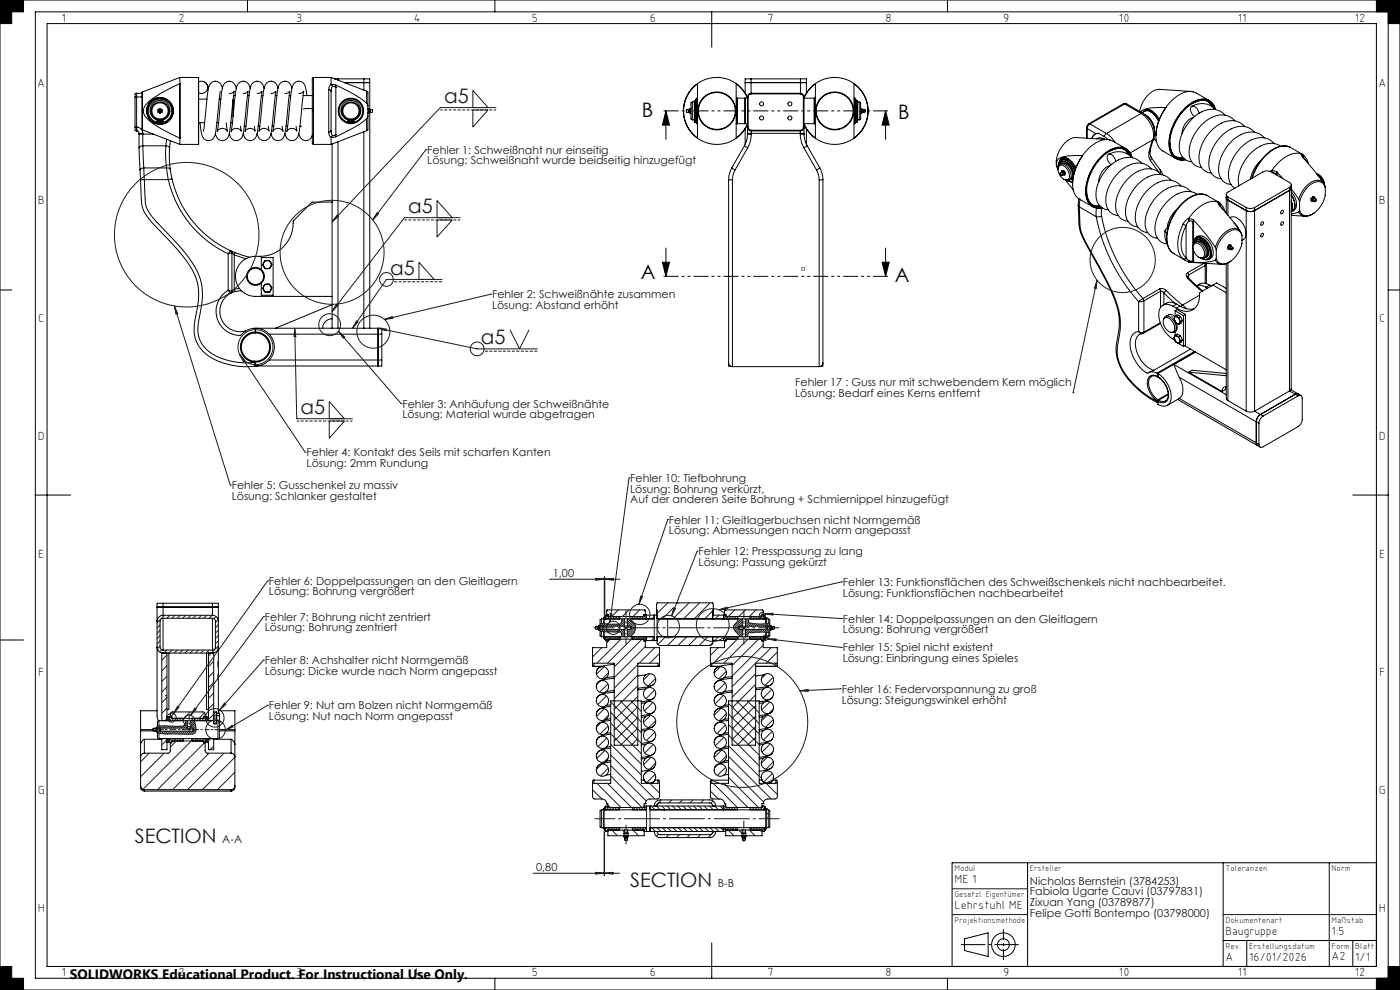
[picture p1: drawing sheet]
<svg xmlns="http://www.w3.org/2000/svg" width="594mm" height="420mm" viewBox="0 0 594 420" stroke-linecap="round" stroke-linejoin="round" font-family="sans-serif">
<defs><g id="words">
<g font-size="8.5" fill="#191924">
<text x="188.4" y="43.8">a5</text>
<text x="173.2" y="90.5">a5</text>
<text x="165.6" y="116.7">a5</text>
<text x="204" y="146.1">a5</text>
<text x="127.5" y="175.8">a5</text>
<text x="57.2" y="357.7">SECTION</text>
<text x="267.4" y="376.1">SECTION</text>
</g>
<g font-size="8.5">
<text x="272.3" y="49.7">B</text>
<text x="381" y="50.4">B</text>
<text x="271.9" y="118.5">A</text>
<text x="379.6" y="119.8">A</text>
</g>
<text font-size="5.8" x="29.7" y="415.3">SOLIDWORKS Educational Product. For Instructional Use Only.</text>
<g font-size="5">
<text x="26.1" y="9.2">1</text>
<text x="75.7" y="9.2">2</text>
<text x="125.7" y="9.2">3</text>
<text x="175.5" y="9.2">4</text>
<text x="225.7" y="9.2">5</text>
<text x="275.7" y="9.2">6</text>
<text x="325.7" y="9.2">7</text>
<text x="375.7" y="9.2">8</text>
<text x="425.7" y="9.2">9</text>
<text x="474.8" y="9.2">10</text>
<text x="525.1" y="9.2">11</text>
<text x="574.8" y="9.2">12</text>
<text x="15.8" y="36.7">A</text>
<text x="584.8" y="36.7">A</text>
<text x="16" y="86.7">B</text>
<text x="585" y="86.7">B</text>
<text x="16.2" y="136.7">C</text>
<text x="585.2" y="136.7">C</text>
<text x="16" y="186.7">D</text>
<text x="585" y="186.7">D</text>
<text x="16.2" y="236.7">E</text>
<text x="585.2" y="236.7">E</text>
<text x="16.2" y="286.7">F</text>
<text x="585.2" y="286.7">F</text>
<text x="16" y="336.7">G</text>
<text x="585" y="336.7">G</text>
<text x="405" y="374.5">ME 1</text>
<text x="16" y="386.7">H</text>
<text x="405" y="385.5">Lehrstuhl ME</text>
<text x="585" y="386.7">H</text>
<text x="520" y="396.5">Baugruppe</text>
<text x="565" y="396.5">1:5</text>
<text x="520" y="407.5">A</text>
<text x="530" y="407.5">16/01/2026</text>
<text x="565" y="407.5">A2</text>
<text x="575" y="407.5">1/1</text>
<text x="26.1" y="414.2">1</text>
<text x="75.7" y="414.2">2</text>
<text x="125.7" y="414.2">3</text>
<text x="175.5" y="414.2">4</text>
<text x="225.7" y="414.2">5</text>
<text x="275.7" y="414.2">6</text>
<text x="325.7" y="414.2">7</text>
<text x="375.7" y="414.2">8</text>
<text x="425.7" y="414.2">9</text>
<text x="474.8" y="414.2">10</text>
<text x="525.1" y="414.2">11</text>
<text x="574.8" y="414.2">12</text>
</g>
<g font-size="4.7" fill="#191924">
<text x="181.3" y="65.2">Fehler 1: Schweißnaht nur einseitig</text>
<text x="181.3" y="69.7">Lösung: Schweißnaht wurde beidseitig hinzugefügt</text>
<text x="208.8" y="126.6">Fehler 2: Schweißnähte zusammen</text>
<text x="208.8" y="131.1">Lösung: Abstand erhöht</text>
<text x="337.4" y="163.8">Fehler 17 : Guss nur mit schwebendem Kern möglich</text>
<text x="170.8" y="172.9">Fehler 3: Anhäufung der Schweißnähte</text>
<text x="337.4" y="168.3">Lösung: Bedarf eines Kerns entfernt</text>
<text x="170.8" y="177.5">Lösung: Material wurde abgetragen</text>
<text x="130.1" y="193.6">Fehler 4: Kontakt des Seils mit scharfen Kanten</text>
<text x="130.1" y="198.1">Lösung: 2mm Rundung</text>
<text x="98.3" y="207.5">Fehler 5: Gusschenkel zu massiv</text>
<text x="267.4" y="204.5">Fehler 10: Tiefbohrung</text>
<text x="267.4" y="209">Lösung: Bohrung verkürzt,</text>
<text x="98.3" y="212.1">Lösung: Schlanker gestaltet</text>
<text x="267.4" y="213.5">Auf der anderen Seite Bohrung + Schmiernippel hinzugefügt</text>
<text x="283.8" y="222.1">Fehler 11: Gleitlagerbuchsen nicht Normgemäß</text>
<text x="283.8" y="226.6">Lösung: Abmessungen nach Norm angepasst</text>
<text x="296.4" y="235.5">Fehler 12: Presspassung zu lang</text>
<text x="234.5" y="244.7">1,00</text>
<text x="296.4" y="240">Lösung: Passung gekürzt</text>
<text x="114.1" y="248.1">Fehler 6: Doppelpassungen an den Gleitlagern</text>
<text x="357.7" y="248.6">Fehler 13: Funktionsflächen des Schweißschenkels nicht nachbearbeitet.</text>
<text x="114.1" y="252.6">Lösung: Bohrung vergrößert</text>
<text x="357.7" y="253.1">Lösung: Funktionsflächen nachbearbeitet</text>
<text x="112.4" y="263.3">Fehler 7: Bohrung nicht zentriert</text>
<text x="112.4" y="267.8">Lösung: Bohrung zentriert</text>
<text x="357.7" y="264.1">Fehler 14: Doppelpassungen an den Gleitlagern</text>
<text x="357.7" y="268.6">Lösung: Bohrung vergrößert</text>
<text x="112.4" y="281.8">Fehler 8: Achshalter nicht Normgemäß</text>
<text x="357.5" y="276.3">Fehler 15: Spiel nicht existent</text>
<text x="357.5" y="280.9">Lösung: Einbringung eines Spieles</text>
<text x="112.4" y="286.3">Lösung: Dicke wurde nach Norm angepasst</text>
<text x="357.1" y="294">Fehler 16: Federvorspannung zu groß</text>
<text x="357.1" y="298.5">Lösung: Steigungswinkel erhöht</text>
<text x="114.1" y="300.9">Fehler 9: Nut am Bolzen nicht Normgemäß</text>
<text x="114.1" y="305.4">Lösung: Nut nach Norm angepasst</text>
<text x="94.3" y="357.7">A-A</text>
<text x="227.5" y="369.4">0,80</text>
<text x="304.5" y="376.1">B-B</text>
<text x="437" y="375.3">Nicholas Bernstein (3784253)</text>
<text x="437" y="379.9">Fabiola Ugarte Cauvi (03797831)</text>
<text x="437" y="384.4">Zixuan Yang (03789877)</text>
<text x="437" y="388.9">Felipe Gotti Bontempo (03798000)</text>
</g>
<g font-size="3.6">
<text x="405" y="369.5">Modul</text>
<text x="437" y="369.5">Ersteller</text>
<text x="520" y="369.5">Toleranzen</text>
<text x="565" y="369.5">Norm</text>
<text x="405" y="380.5">Gesetzl. Eigentümer</text>
<text x="405" y="391.5">Projektionsmethode</text>
<text x="520" y="391.5">Dokumentenart</text>
<text x="565" y="391.5">Maßstab</text>
<text x="520" y="402.5">Rev.</text>
<text x="530" y="402.5">Erstellungsdatum</text>
<text x="565" y="402.5">Form.</text>
<text x="575" y="402.5">Blatt</text>
</g>
</g></defs>
<g fill="none" stroke="#000" stroke-width=".42">
<path d="M0 0h594v420h-594zM10 0v5h-5v5h-5M15 5h574v410h-574zM20 10h564v400h-564zM105 0v5M210 0v5M302 5v15M402 0v5M584 0v5M589 10h5M58 39.6v1.6M58 39.6l-.7 .2v1.4"/>
<path d="M58 39.6h2.3M60.4 39v16.1M76.3 32.9v2.6M76.3 35.5l-8.4 4.3a14.5 14.5 0 0 0-6.9 6 4.6 4.6 0 0 0 2.1 5.2l5.3 3.6 7.9 4M76.3 32.9h7.9M76.3 32.9l-15.9 6.1M76.3 35.5h.1M76.4 35.5v23.1M84.2 32.9v28.4M84.3 34.8a2.6 2.6 0 0 1 3.8 2.3 2.6 2.6 0 0 1-3.8 2.3M86.8 34.8a3.7 3.7 0 0 1 1.6 2.7M93.5 38.7l-.9 7.9a53.4 53.4 0 0 1-1.8 11.7 2.86 2.86 0 0 1-3.2 1.2 2.86 2.86 0 0 1-2.1-2.8l-.7-4.6"/>
<path d="M94.3 37.5a2.95 2.95 0 0 0-2.9-3.1 2.95 2.95 0 0 0-3 3.1l-2.1 18.2M97.3 39.7l1.3-.3 .8-.7-.9 7.9a48.2 48.2 0 0 1-1.8 11.7 2.87 2.87 0 0 1-3.3 1.2 2.87 2.87 0 0 1-2-2.9M100.2 37.5a2.95 2.95 0 0 0-2.9-3.1 2.95 2.95 0 0 0-3 3.1l-2.1 18.2a2.43 2.43 0 0 1 4.2 0l-.4-3.6M103.2 39.7l1.3-.3 .8-.7-.9 7.9a51.1 51.1 0 0 1-1.8 11.7 2.89 2.89 0 0 1-3.3 1.2 2.89 2.89 0 0 1-2-2.9M106.2 37.5a2.97 2.97 0 0 0-3-3.1 2.97 2.97 0 0 0-3 3.1l-2.1 18.2a2.46 2.46 0 0 1 4.3 0l-.4-2.1M109.1 39.7l1.3-.3 .8-.7-1 7.9a51.1 51.1 0 0 1-1.7 11.7 2.89 2.89 0 0 1-3.3 1.2 2.89 2.89 0 0 1-2-2.9M112 37.5a2.95 2.95 0 0 0-2.9-3.1 2.95 2.95 0 0 0-2.9 3.1l-2.2 18.2a2.46 2.46 0 0 1 4.3 0l-.4-2.1M115 39.7l1.3-.3 .8-.7-.9 7.9a53.5 53.5 0 0 1-1.8 11.7 2.89 2.89 0 0 1-3.3 1.2 2.89 2.89 0 0 1-2-2.9M117.9 37.5a2.95 2.95 0 0 0-2.9-3.1 2.95 2.95 0 0 0-3 3.1l-2.1 18.2a2.46 2.46 0 0 1 4.3 0l-.4-2.1M120.9 39.7l1.3-.3 .8-.7-.9 7.9a48.2 48.2 0 0 1-1.8 11.7 2.87 2.87 0 0 1-3.3 1.2 2.87 2.87 0 0 1-2-2.9M123.8 37.5a2.95 2.95 0 0 0-2.9-3.1 2.95 2.95 0 0 0-3 3.1l-2.1 18.2a2.43 2.43 0 0 1 4.3 0l-.4-2.1M126.8 39.7l1.3-.3 .8-.7-.9 7.9a51.1 51.1 0 0 1-1.8 11.7 2.89 2.89 0 0 1-3.3 1.2 2.89 2.89 0 0 1-2-2.9"/>
<path d="M133 32.9l-.5 .3v27.7l.5 .4M133 32.9v28.4M133 32.9h7.5M139.5 38v18.1M139.5 38l.7 .2 .3 .5M140.5 35.7l-.8 1.1-.2 1.2M140.5 32.9v2.8M140.5 38.7v16.7M140.5 35.7l.1 .3M140.5 32.9l15 5.8M140.6 36l.4 .7M140.6 36l1.9 .1"/>
<path d="M141 36.7l-.5 2M141 36.7l1.5 .3M142 33.5h1.4M142.5 36.1l9 4.7 4 3M142.5 37h.1M142.5 36.1v.9M142.5 37v20.1M143.4 33.5h11M143.4 33.5v.5M146.2 35h10.7M154.4 33.5h2.5v12.9M154.4 33.5v4.7"/>
<path d="M155.5 38.7l.6 .4v5.9M155.5 38.7v5.1M295.9 35.5a14.1 14.1 0 0 1 16.4 0M295.9 35.5v23.1M295.9 35.6a14.1 14.1 0 0 0 0 22.9M295.9 35.5a14.2 14.2 0 0 0 0 23.1M312.3 35.5v23.1M312.3 35.6a14 14 0 0 1 4.8 6M312.3 35.5a14 14 0 0 1 4.8 5.8M316.2 35h26M318.7 33.5h-2.5v6M318.7 33.5h20.9"/>
<path d="M318.7 33.5v6.1M318.7 39.6a1.57 1.57 0 0 0-1.6 1.6M318.7 39.6v.2M318.7 39.8a1.33 1.33 0 0 0-1.3 1.4M318.7 39.6h20.8M318.7 39.8h20.8M339.5 39.6v.2M339.5 39.8a1.27 1.27 0 0 1 1.4 1.4M339.5 39.6a1.57 1.57 0 0 1 1.6 1.6M339.6 33.5h2.6v6M339.6 33.5v6.1M346 35.5a14.1 14.1 0 0 1 16.3 0"/>
<path d="M346 35.5v23.1M346 35.6a14.4 14.4 0 0 0-4.9 6M346 35.5a14.4 14.4 0 0 0-4.9 5.8M362.3 35.5v23.1M362.3 35.6a14.1 14.1 0 0 1 0 22.9M362.3 35.5a14.2 14.2 0 0 1 0 23.1M505.3 38.8l-13.4-.9a10.3 10.3 0 0 0-8.1 8.3l-.2 1.1M57.3 54h.7M57.3 54v1.3l.7 .2M57.3 41.2h.7M57.3 41.2v12.8M58 54a2.57 2.57 0 0 1 2.6 2.6"/>
<path d="M58 54h.1M58 55.5l.8 .5 .2 .6M58 54v1.5M58 55.5h.1M58 41.2v12.8M58 41.2h2.3M59 56.9v5.8M59 56.6h1.6M59 56.6v.3M60.4 55.1l15.9 6.2M60.6 56.9v5M60.6 56.9h-1.6"/>
<path d="M60.6 56.6v.3M60.6 56.9h4.5M67 46.5l.9-.5 .9 .5v1.1l-.9 .5-.9-.5zM67.7 50.9v.9l-1.1-.2v-.7a4.2 4.2 0 0 1-2.1-6.5 4.2 4.2 0 0 1 6.8 0 4.2 4.2 0 0 1-2.1 6.5v.7l-.8 .2h-.3v-.9M70.7 59.1l-.4 2.8M72.3 59.7l-.3 3.1M76.3 58.6v2.7M76.3 58.6h.1M84.3 52.1h2.5M84.3 42.1h3.5M92 52.1h.7M93 42.1h.7"/>
<path d="M97.9 52.1h.7M98.9 42.2v7.2M99.1 40.6h.7M103.6 53.6h.8M105 40.6h.7M109.6 53.6h.6M110.9 40.6h.7M115.5 53.6h.6M116.8 40.6h.7M121.4 53.6h.6M122.7 40.6h.7M126.8 56.6a2.9 2.9 0 0 0 2.5 3 2.9 2.9 0 0 0 3.2-2.2"/>
<path d="M127.2 53.6h.8M128.6 40.6h3.9M130.2 40.6l-.2-1.6a4.4 4.4 0 0 0-2.5-4.4 3.4 3.4 0 0 0-3.8 3.8l-2 17.3a2.46 2.46 0 0 1 4.3 0l-.4-2.1M132.5 46.1l-3.8 .2M139.5 56.1l.2 1.2 .8 1.1M140.5 58.4v2.9M140.5 55.4l-.3 .5-.7 .2M140.5 55.4l.5 2M140.6 58.2l-.1 .2M141 57.4l-.4 .8M142.5 57.1l-1.5 .3M142.5 58l-1.9 .2"/>
<path d="M142.5 57.1h.1M142.5 57.1v.9M148.7 50.9v.9l-1.1-.2v-.7a4.2 4.2 0 0 1-2.1-6.5 4.2 4.2 0 0 1 6.8 0 4.2 4.2 0 0 1-2.1 6.5v.7l-.8 .2h-.4v-.9M154.4 55.9v83.4M155.5 50.4l-5.2 3.6-7.8 4M155.5 43.8l.6 1.2M155.5 50.4v5M155.5 55.4l-15 5.9M156.1 49.2v5.9l-.6 .3M156.1 49.2l-.6 1.2M156.1 46h.5v2.1h-.5M156.1 47.6h.5"/>
<path d="M156.1 46.5h.5M156.1 45v4.2M156.6 46.4l.6 .1M156.9 47.7v91.6M157.2 46.5a.59 .59 0 0 1 .8 .5 .59 .59 0 0 1-.8 .6M157.2 46.5v1.1M157.2 47.6l-.6 .1M158 46.9v.4M282.5 47l1.6 6.1h-3zM282.5 47v12.1M291.3 46.9v.4M292.1 46.5a.59 .59 0 0 0-.9 .5 .59 .59 0 0 0 .9 .6"/>
<path d="M292.1 46.5v1.1M292.1 47.6l.6 .1M292.7 46.4l-.6 .1M292.7 46.2h.5M292.7 47.1h.5M293.2 46.1h-.5v1.9h.5M293.8 43.3v7.6M293.8 43.3a1.48 1.48 0 0 0-.6 1.9v3.7a1.52 1.52 0 0 0 .6 2M293.8 43.3h.8M293.8 50.9h1.4M294.6 51.6h.4M295 50.6h.1"/>
<path d="M295 43.4h.1M295 50.9v-8.3h-.4v9M295 50.9v.7M295.2 43.3l-.2 7.6M295.6 42.1h-.4v10h.4M295.9 41.6h-.3v10.9h.3M295.9 58.6a14.1 14.1 0 0 0 16.4 0M312.3 52.5h4.8a14 14 0 0 1-4.8 6M312.3 41.6h4.8M312.7 41.8v10.6M312.7 41.6v10.9M316.2 41.8v10.6"/>
<path d="M316.2 41.6v10.9M316.2 54.7v6.5M317.1 41.2h.3M317.1 54h.3M317.1 54a1.57 1.57 0 0 0 1.6 1.5M317.1 56.6h1.6M317.1 54v2.6M317.1 56.9l-.3 2.6-1 2.4M317.1 56.9h1.6M317.1 52.8a13.8 13.8 0 0 1-4.8 5.8M317.1 41.2v12.8M317.1 56.6v.3"/>
<path d="M317.4 54a1.33 1.33 0 0 0 1.3 1.3M317.4 41.2v12.8M318.7 56.9l-.4 3.1-1.1 2.7M318.7 55.3v.2M318.7 55.5v1.1M318.7 56.6v.3M318.7 56.6h20.8M318.7 55.5h20.8M318.7 55.3h20.8M339.5 56.9l.5 3.1 1.1 2.7M339.5 55.3v.2M339.5 55.5v1.1"/>
<path d="M339.5 56.6h1.6M339.5 56.6v.3M340.9 54a1.27 1.27 0 0 1-1.4 1.3M340.9 54h.2M340.9 41.2h.2M340.9 41.2v12.8M341.1 54a1.57 1.57 0 0 1-1.6 1.5M341.1 54v2.6M341.1 56.9l.6 3.4 .8 1.6M341.1 56.9h-1.6M341.1 52.8a14.2 14.2 0 0 0 4.9 5.8M341.1 41.6h4.9"/>
<path d="M341.1 41.2v12.8M341.1 56.6v.3M342.2 54.7v6.6M345.5 41.6v10.9M345.5 41.8v10.6M346 58.6a14.1 14.1 0 0 0 16.3 0M346 52.5h-4.9a14.4 14.4 0 0 0 4.9 6M362.3 41.6h.5v10.9h-.5M362.8 42.1h.3v10h-.3M363.1 43.3h.3M363.1 50.9h1.5M363.4 51.6h.3"/>
<path d="M363.7 50.6h.1M363.7 43.4h.1M363.7 50.9v-8.3h-.3v9M363.7 50.9v.7M364.6 43.3h-.9v7.6M364.6 43.3v7.6M364.6 43.3a1.48 1.48 0 0 1 .6 1.9v3.7a1.52 1.52 0 0 1-.6 2M365.2 46h.5v2.1h-.5M365.2 47.6h.5M365.2 46.5h.5M365.7 46.4l.5 .1M366.2 46.5a.59 .59 0 0 1 .9 .5 .59 .59 0 0 1-.9 .6"/>
<path d="M366.2 46.5v1.1M366.2 47.6l-.5 .1M367.1 46.9v.4M375.7 47l1.6 6.1h-3zM375.7 47v12.1M461 54.2l.3 .4M461 54.2v4.4M461.3 54.6l3.7 2.1M461.3 54.6v4M461.9 52.5l.5 .1M461.9 52.5l-.6 .8-.3 .9M462.4 52.6l-.8 .8-.3 1.2"/>
<path d="M462.4 52.6l7 4M464.6 56.9l-.8 .8-.5 1.1M465 56.7l-1 .7-.8 1.4M465 56.7l1-.2 2.5 1.4M465.3 58.9a2.7 2.7 0 0 1 3.3 .2l-.1-.1M468.4 59h.1M468.5 57.9l1.6 1.3M469.4 56.6l-.9 1.3M469.4 56.6a10.6 10.6 0 0 1 3.6 3.8M469.9 59.2l-13.3-.9a10.1 10.1 0 0 0-8.2 8.4 6.1 6.1 0 0 0 .5 5.1M476.6 44h1.3M476.6 44l.5 .1"/>
<path d="M476.6 44l-14.7 8.5M477.1 44.1l-14.7 8.5M477.1 44.1l7.1 4M477.9 44l-.8 .1M477.9 44l7 4.1M484.2 48.1a10.8 10.8 0 0 1 4.9 11.3M484.2 48.1l-14.8 8.5M484.9 48.1a9.9 9.9 0 0 1 4.6 10.8M484.9 48.1h-.7M485.1 47.5a2.8 2.8 0 0 1 4.5 .1l2.3 3.1M485.8 48.6l.2 .1a8.5 8.5 0 0 1 3.9 6.7M486.1 46.7l-.4 .5a4.5 4.5 0 0 1 5.3 2.9l.6 1.2"/>
<path d="M486.2 48.9a8.3 8.3 0 0 1 3.6 6.5M487.1 46.5l-1.4 .6M488.3 47.5l.3 .1a8.1 8.1 0 0 1 3 3.9 5.8 5.8 0 0 0-5.8-4.4l-1.3 .7M488.7 47a2.44 2.44 0 0 0-3.4 .4M489.1 59.4l-1.6 5.1M489.1 59.4l-9.6 5.5M489.5 58.9l-1.5 5M489.5 58.9l-.4 .5M489.6 58.7l1.1 1.4M489.9 55.4v.3M490.5 56.9l-.6 .3M494.6 45.6a17.2 17.2 0 0 0-10.2 1.4l-.4 .5"/>
<path d="M494.6 45.6l.1 .1M494.7 45.7a18.7 18.7 0 0 0-3.7 15.2l1.6 2.7 6.3 3.7M494.7 45.7h-.1a21.3 21.3 0 0 0-4.2 11.9M505.7 45.1a7.8 7.8 0 0 1 9.9 1.4M506 43.8a6 6 0 0 1 8.4 .9l.5 1.1M506.3 49.9a7.2 7.2 0 0 0-4.8 6.8M508.7 48.1v-.2a2.95 2.95 0 0 0-3.1-2.8 3.1 3.1 0 0 0 1.3 4.3M512.3 43l1.6 2M513.1 42.7l-5.5-3.2a7.8 7.8 0 0 0-9 1.9l-2.1 1.9-1.9 2.3M515.2 46a5.5 5.5 0 0 0-8.6-2.4 20.4 20.4 0 0 0-9.9 19.6 5.1 5.1 0 0 0 5.8 4.3M519.8 48.9a8.1 8.1 0 0 0-11-.9 16.8 16.8 0 0 0-8.1 16.5 5.4 5.4 0 0 0 4.9 4.1M523.9 51.3a8.1 8.1 0 0 0-10.9-.9 17.2 17.2 0 0 0-8.3 15.8 5.4 5.4 0 0 0 5.1 4.8"/>
<path d="M528.1 53.7a8 8 0 0 0-10.9-.9 17.5 17.5 0 0 0-8.4 15.8 5.5 5.5 0 0 0 5.2 4.8M532.3 56.1a8.1 8.1 0 0 0-11-.8 16.8 16.8 0 0 0-8.1 16.4 5.4 5.4 0 0 0 4.9 4.1M536.5 58.5a8.1 8.1 0 0 0-11-.8 16.8 16.8 0 0 0-8.2 16.5 5.3 5.3 0 0 0 5 4M59 62.7l.4 9.4M59.4 72.1l.2 4.2M59.6 76.3l.2 3.2a23.8 23.8 0 0 0 1.3 10.3l3.8 5a137.7 137.7 0 0 1 15.5 17.8 22.9 22.9 0 0 1 3.1 19.4 18.9 18.9 0 0 0 .1 13.6 19.9 19.9 0 0 0 15.2 9.4 28.5 28.5 0 0 0 9.2 .3M60.6 61.9l.4 9.3M60.6 61.9a1.41 1.41 0 0 0-1.6 .8M60.6 61.9h9.7M61 71.2l.2 5M61 71.2l-1.1 .3-.5 .6M61 71.2h9.7"/>
<path d="M61.2 76.2l-1.6 .1M61.2 76.2l.1 3.2a27.5 27.5 0 0 0 .8 8.6 29.6 29.6 0 0 0 6.9 8.8l2.5 2.7a52.4 52.4 0 0 1 13.4 18.5 30 30 0 0 1-.3 16.4 13.5 13.5 0 0 0 1.9 12.7 24.3 24.3 0 0 0 19.1 6.8l2.3-.2M61.2 76.2h10.2M70.3 61.9l-.1 3.7 .5 5.6M70.3 61.9l1 .1 .7 .8M70.7 71.2l.7 5M70.7 71.2l1.1 .1 .4 .5M71.4 76.2a46.1 46.1 0 0 0 25.4 31.5M72 62.8l-.1 5.4 .3 3.6M72.2 71.8l.8 4.1M73 75.9l-1.6 .3M73 75.9a44.6 44.6 0 0 0 24.8 30.4"/>
<path d="M76.3 61.3h7.9M133 61.3h7.5M140.9 61.1v78.2M143.4 60.1v79.2M309.1 76.2l1.7 .1M309.1 76.2v77.8M310.5 71.2l-.8 1.6-.6 3.4M310.5 71.2l1.4 .9M310.8 76.3v79.3M311.9 72.1l-.6 1.3-.5 2.9M315.8 61.9l1.4 .8M315.8 61.9l-5.3 9.3"/>
<path d="M317.2 62.7l-5.3 9.4M341.1 62.7l5.4 9.4M342.5 61.9l-1.4 .8M342.5 61.9l5.3 9.3M346.5 72.1l1 2.8 .1 1.4M347.6 76.3v79.3M347.8 71.2l.8 1.7 .5 3.3M347.8 71.2l-1.3 .9M349.1 76.2l-1.5 .1M349.1 76.2v77.7M449.1 70.9a1.85 1.85 0 0 1 1.5-1.4 1.85 1.85 0 0 1 1.9 .9l.3 .3a4.1 4.1 0 0 1 .9 5.5l-1 .2M449.2 70.5a2.28 2.28 0 0 1 1.3-2.6 2.28 2.28 0 0 1 2.8 .8l1.5 1.6 1.2 2.3"/>
<path d="M449.2 70.2a2.46 2.46 0 0 1 1.5-2.8 2.46 2.46 0 0 1 3 .9l1.2 1.2 1.4 2.3M449.4 69a2.47 2.47 0 0 1 1.8-2.1 2.47 2.47 0 0 1 2.6 .8l1.7 1.7 1 1.7M449.4 70.1a1.92 1.92 0 0 1 1.6-1.5 1.92 1.92 0 0 1 1.9 .8 5.4 5.4 0 0 1 1.9 6.4l-1.2 .5-.3 .6M449.5 70.3a3.5 3.5 0 0 1 4.1 3 1.97 1.97 0 0 1-1.2 3.1 4.3 4.3 0 0 1-2.9-6.1zM449.7 73.8a.64 .64 0 0 1 .8-.6 .64 .64 0 0 1 .4 .9 .64 .64 0 0 1-.9 .2M449.7 73.7h.4l.1 .7-.4-.3zM449.9 69.7a2.82 2.82 0 0 1 4.1 1.5 3.2 3.2 0 0 1-.3 5.1M450.3 68.1a4 4 0 0 1 5.1 2.5l.7 1.5M450.3 68.8a3.3 3.3 0 0 1 4.3 2.1l1 3.1M450.4 72.6v.5l.2-.2a.64 .64 0 0 1 .8 .4 .64 .64 0 0 1-.5 .8l.7 .1M451 72.6h-.6M451 72.6l.6 .8"/>
<path d="M451.3 72.4l-.3 .2M451.3 72.4l.7 .7M451.3 72.4l-.9 .2M451.6 73.4v.8M451.7 66.9l-1.4 .7 .5-.5M452 73.1l-.4 .3M452 73.1v.9l-.4 .2M452 76.3l3.4 4.2M452.1 76.3l.1 .1M452.2 76.4h.5M452.3 76.4h-.1M452.5 76.4l.8 .5"/>
<path d="M452.8 76.4h.2M453.3 76.4v.5M453.4 67.4a2.37 2.37 0 0 0-3.6 .6M453.4 76.9l1.6 .2M454.1 77.1l1 .2M455.1 77.9v.1M455.1 76.8h-1.6M455.3 75.4l-.8 .7M459.2 66.1a21.4 21.4 0 0 0-4.1 11.8M459.2 66a17.7 17.7 0 0 0-10.1 1.5 3.2 3.2 0 0 0-.2 4M459.2 66l.1 .1M459.3 66.1a18 18 0 0 0-3.5 15.9l1 1.5 1.2 1 5.5 3.2"/>
<path d="M459.3 66.1h-.1M470.3 65.5a7.8 7.8 0 0 1 9.9 1.4M470.7 64.3a5.9 5.9 0 0 1 8.3 .8l.6 1.1M471 70.3a7.1 7.1 0 0 0-4.8 6.8M473.4 68.5l-.1-.6a2.44 2.44 0 0 0-3.3-2.2 3.4 3.4 0 0 0 1.6 4.2M477 63.4l1.6 2M477.7 63.1l-5.5-3.2a7.5 7.5 0 0 0-8.2 1.4l-2.2 1.7-2.6 3M479.8 66.4a5.5 5.5 0 0 0-8.6-2.5 20.4 20.4 0 0 0-9.9 19.7 5.1 5.1 0 0 0 5.9 4.3M480.3 66.9a5.6 5.6 0 0 0-8.7-3.5 20.9 20.9 0 0 0-10.6 20.4 5.4 5.4 0 0 0 6.6 4.4 5.6 5.6 0 0 1-6.9-5.8 21.1 21.1 0 0 1 12.2-19.6 5.4 5.4 0 0 1 7.5 4.1M484.4 69.3a8 8 0 0 0-10.9-.9 16.8 16.8 0 0 0-8.2 16.5 5.4 5.4 0 0 0 5 4.1M487.5 64.5v1.9l.6 1.7M488 63.9l-.5 .6"/>
<path d="M488 63.9v1.7l.3 .9M488.1 68.1l4 5.4 .3-.8-.2-.7M488.3 66.6l3.9 5.4M488.3 66.6l.2 .7-.4 .8M488.6 71.7a8.1 8.1 0 0 0-11-.8 16.8 16.8 0 0 0-8.1 16.4 5.4 5.4 0 0 0 4.9 4.1M492.2 72l1.2 2.2M492.8 74.1a8.1 8.1 0 0 0-11-.8 17.2 17.2 0 0 0-8.3 15.7 5.4 5.4 0 0 0 5.1 4.8M496.4 60.6a5.7 5.7 0 0 0 6 6.7M496.9 76.5a8.1 8.1 0 0 0-10.9-.8 17.5 17.5 0 0 0-8.3 15.8 5.4 5.4 0 0 0 5.1 4.7M498.8 66.4l1.2 .4h1.8M501.1 78.9a8 8 0 0 0-11-.8 16.7 16.7 0 0 0-8.1 16.5 5.4 5.4 0 0 0 4.9 4.1M502.9 67.8a5.5 5.5 0 0 1-6.8-5.8 21 21 0 0 1 12.2-19.5 5.4 5.4 0 0 1 7.4 4 5.7 5.7 0 0 0-8.8-3.6 21 21 0 0 0-10.6 20.5 5.3 5.3 0 0 0 6.7 4.4"/>
<path d="M535 68.1a13.5 13.5 0 0 0-4.4 7.8M539.6 72.5l1-.1 1.1 .6M539.6 72.5l.3 .8M539.8 72.2l-.2 .3M539.8 72.2l-.9 .5M540 73.3h.6l.8 .6M540.6 60.9a8.1 8.1 0 0 0-10.9-.8 17.3 17.3 0 0 0-8.3 15.8 5.7 5.7 0 0 0 2.5 3.9M541.4 73.9h.1M541.4 73.9v.2M541.7 73l-.3 .9M541.8 72.9l2.4 2.8M541.8 72.9l-.1 .1"/>
<path d="M541.8 72.9v1.4M543.4 62a9.3 9.3 0 0 0-11.3 1.7 16.2 16.2 0 0 0-6.4 15.1M547.1 79.5a1.07 1.07 0 0 0 .8-1.1 1.07 1.07 0 0 0-.8-1l-7.7-4.5a3.9 3.9 0 0 0-3.6 0l-14.8 8.6a1.09 1.09 0 0 0-.7 1 1.09 1.09 0 0 0 .7 1.1M547.1 79.5l-14.8 8.5M547.1 79.5v86.4M547.6 62.6a8.3 8.3 0 0 0-9.3 2l-1.9 1.8-2.9 3.7-2.4 5.6M547.9 79.7l-.8 1.1-14.8 8.5a3.9 3.9 0 0 1-3.6 0l-7.7-4.4-.7-1.1M547.9 78.4v86.5l-.8 1M551.9 65.2a11.7 11.7 0 0 0-11 5.4l-1.1 1.6M551.9 65.2l.2 .2M551.9 65.2l.4 .1M552.1 65.4l.7 1.3"/>
<path d="M552.1 65.4l.3 .7M552.3 65.3l-4.7-2.7a8.3 8.3 0 0 0-9.4 2.3 23.3 23.3 0 0 0-6.9 10.6M552.3 65.3v.1M552.3 65.4l.6 .4M552.4 66.1l.5 .7M552.4 66.1h.1M552.7 66.7h.1M552.7 66.7l5.5 6.4 3.4 4.7a3.9 3.9 0 0 0-6 0 13.1 13.1 0 0 0-4.6 6.7M552.8 66.7l.3 .4M552.9 65.8l1.5 1.8 .7 1.8M552.9 65.8l.3 .3a2.05 2.05 0 0 0 1 2.2M558.7 73.7l.1 .1a5.1 5.1 0 0 1 3.2 4.6"/>
<path d="M558.8 73.9l.3 .1a6.1 6.1 0 0 1 2.6 3.9M559 74.2l1.2 1.2 .9 1.7M559.1 74.2l1.9 2.7M561.6 77.8l.7 1.7M562.3 79.5a3.4 3.4 0 0 0-5.7-1.5 13 13 0 0 0-5.2 7.7M562.3 79.5a9.6 9.6 0 0 1-.7 5.5 9.4 9.4 0 0 1-7.6 6.6 3 3 0 0 1-2.6-2.4M140.9 85.7h-8.5l-8 8.1a14.2 14.2 0 0 1-16 14.9 8.5 8.5 0 0 0-8.5 8.5 8.5 8.5 0 0 0 8.5 8.5h32.5M457.5 87.2l.3 8.3 .7 3.3 1.6 3.5 9.3 17a36.1 36.1 0 0 1 5.5 19l-.4 3.3a20 20 0 0 0 5.5 20.7l1.6 1.7a34.6 34.6 0 0 0 9.7 6.9l-.4-.8M457.5 87.2l.4 .6M457.7 84.3l-.2 2.9M457.9 87.8l.1 2.6a22.5 22.5 0 0 0 4.4 15.6 147.9 147.9 0 0 1 11.8 23.8 29.2 29.2 0 0 1 0 16.3 17.8 17.8 0 0 0 5.3 15.2 35.7 35.7 0 0 0 11.4 8.8M457.9 87.8l7.2 4.1"/>
<path d="M458.3 84.6l-.4 3.2M461 81a5.8 5.8 0 0 0 6 6.8M463.4 86.9l1.2 .3h1.9M465.1 91.9a75.5 75.5 0 0 0 18 36M465.2 88.2l-.1 3.7M467.4 91.6a73.7 73.7 0 0 0 17.5 35.1M467.4 91.6l-2.3 .3M467.5 88.2l-.1 3.4M494.3 97.8a8.4 8.4 0 0 0 .9 5.5M495.5 96.8a1.1 1.1 0 0 0-1.2 .9 1.1 1.1 0 0 0 .8 1.2M499.6 88.5a12.6 12.6 0 0 0-4.4 8.4M502 95.1a14.8 14.8 0 0 0-1.2 13.3l1.2 1.4"/>
<path d="M502 95.1l1.2 .6M503.2 95.7a13.3 13.3 0 0 0-.8 12.8l.8 .9M503.2 95.7v13.7M504.3 92.9h.9l1.2 .5M504.3 92.9l.3 .8M504.4 92.6l-.1 .3M504.4 92.6l-1.5 1.1-.9 1.4M504.6 93.7l-1.4 2M504.6 93.7h.6l.9 .6M505.3 81.3a8.1 8.1 0 0 0-11-.8 16.8 16.8 0 0 0-8.1 16.5 5.4 5.4 0 0 0 4.9 4.1M506.1 94.3h.1M506.1 94.3v16.4"/>
<path d="M506.4 93.4l-.3 .9M506.4 93.3v10.4a2.28 2.28 0 0 1 1.2-2.6 2.28 2.28 0 0 1 2.8 .6 6.6 6.6 0 0 1 2.5 7.7l-1.1 .6-1.1-.1M506.4 93.3l6.4 7.6 2.9 4.1M506.4 93.3v.1M508 82.5a9.2 9.2 0 0 0-11.3 1.7 16.2 16.2 0 0 0-6.3 15.2 5.2 5.2 0 0 0 4.9 4.1M512.2 83a8.9 8.9 0 0 0-9.9 2.6 20.5 20.5 0 0 0-7.1 17.9 6.1 6.1 0 0 0 3 4.2M512.2 83a7.9 7.9 0 0 0-8.6 1.8 21.4 21.4 0 0 0-8.3 18.6 6.3 6.3 0 0 0 2.8 4.2l4.6 2.7M512.2 83l4.7 2.7M516.5 85.6a11.7 11.7 0 0 0-10.9 5.4l-1.2 1.6M516.5 85.6l.2 .1M516.5 85.6l.4 .1M516.7 85.7l.7 1.5"/>
<path d="M516.7 85.7l.4 .8M516.9 85.7l.7 .5M517.1 86.4l.5 .9M517.1 86.5h.1M517.4 87.2l5.5 6.4 3.4 4.6M517.4 87.2l.3 .3M517.6 86.2l1.1 1.2 1 2.5M517.6 86.2l.2 .3a2.08 2.08 0 0 0 1 2.2M520.3 82.5v7.9M521 83.6l7.7 4.4M521 83.6v7.7M521.9 92.4a4 4 0 0 1 5.3 2.3l.3 .6a4.8 4.8 0 0 1 .1 6.3l-.7 .3"/>
<path d="M523.7 94.6l1.9 2.6M526.3 98.2l.6 1.7M526.3 98.2a3.9 3.9 0 0 0-6 0 13.4 13.4 0 0 0-4.6 6.8M526.9 99.9a3.4 3.4 0 0 0-5.7-1.5 12.6 12.6 0 0 0-5.2 7.8M526.9 99.9a9.6 9.6 0 0 1-.6 5.5 9.2 9.2 0 0 1-7.7 6.6 2.91 2.91 0 0 1-2.6-2.4M528.7 88a3.9 3.9 0 0 0 3.6 0M528.7 88v86.4M532.3 88v86.4M535.3 99.2a.46 .46 0 0 1 .7-.2 .46 .46 0 0 1 0 .7 .6 .6 0 0 1-.4 .7 .6 .6 0 0 1-.7-.3zM535.3 94.3a.46 .46 0 0 1 .6-.1 .46 .46 0 0 1 .1 .6 .59 .59 0 0 1-.4 .8 .59 .59 0 0 1-.7-.4zM543.7 94.3a.47 .47 0 0 1 .7-.2 .47 .47 0 0 1 .1 .7 .61 .61 0 0 1-.4 .8 .61 .61 0 0 1-.8-.4zM543.7 89.4a.52 .52 0 0 1 .9 0 .52 .52 0 0 1-.2 .8l-.1 .2a.51 .51 0 0 1-.8 .3 .51 .51 0 0 1 0-.9z"/>
<path d="M547.9 85.3a4.9 4.9 0 0 1 0 4.3M547.9 82.7l.3 .5a4.9 4.9 0 0 1 .1 6.4M547.9 85.6l.4 2.2M547.9 85.5l.4 2.3M547.9 81.4l.3 .4a6.5 6.5 0 0 1 1.4 6.9l-1.3 .9M547.9 80.1l3.1 4.4M547.9 91.4l5.7 .3M548.3 87.8l-.4 1.8M548.3 89.6l-.4 .2M551 84.5l.4 1.2M551 89.9l-3.1 .9M551 89.9a2.94 2.94 0 0 0 2.6 1.8"/>
<path d="M551.4 89.2l-.4 .7M551.4 85.7v3.5M556.2 84.3l.4 .2M556.2 84.3v.8l.4 .2M556.6 84.5v.8M556.9 83.5l-.7 .8M556.9 83.5l.3 .2M556.9 83.5l.9 .2M557.2 83.7l-.6 .8M557.2 83.7h.6M557.3 85.2l-.7 .1M557.7 90.3l-2.4 1.2-1.7 .2"/>
<path d="M557.8 83.7v.6l-.2-.3a.64 .64 0 0 0-.8 .4 .64 .64 0 0 0 .5 .8M558.1 84.8l.4 .1-.5 .6zM558.5 84.9a.64 .64 0 0 0-.7-.6 .64 .64 0 0 0-.5 .8 .64 .64 0 0 0 .9 .4M96.8 107.7v15.5M97.8 106.3l-1 1.4M97.8 106.3l.6 1M97.8 106.3l2 .9M98.4 107.3l-1.6 .4M98.4 107.3l1 .8M98.4 107.3v16.2M99.4 108.1l5 1.7M99.4 108.1v14.6"/>
<path d="M99.8 107.2l-.4 .9M99.8 107.2l6.1 1.9M110.9 114.4v-5.1h5v16h-5v-5.2M111.9 111.5a1.72 1.72 0 0 0 1.6 2.5M111.9 111.5l-.5 .9 1.1 1.6h1M113.3 110.6l-.8 .2-.6 .7M113.3 110.6h.6l.9 .7M113.3 110.6l1-.1 .5 .8M113.3 110.6h-1l-.4 .9M114.8 111.3l.3 .7-.2 1M114.8 111.3l.6 .9-.5 .8M114.9 113l-.6 .7-.8 .3"/>
<path d="M114.9 113l-.4 .9-1 .1M281.1 111.2h3l-1.6 6zM282.5 105.3v11.9M374.3 111.2h3l-1.6 6zM375.7 105.3v11.9M502 109.8l.7 .5M502.7 110.3l1.6 .8M503.2 109.4l-.6 .4h-.6M503.2 109.4l1.4 1.3M503.8 118l6.2 5.6M503.9 115.7l-.6 .8 .5 1.5M503.9 115.7l.4 1"/>
<path d="M504.3 117.9l6 5.5M504.3 116.7l-.3 .7 .3 .5M504.3 111l.1 .1M504.3 111l2.1 .3M504.3 117.9l-.5 .1M504.3 116.7v1.2M504.4 111.1l13.8 1M504.6 110.7h1.5M504.6 110.7l-.3 .3M506.1 110.7l.3 .6M506.1 110.7h.1M506.3 103.9a1.85 1.85 0 0 1 1.6-1.4 1.85 1.85 0 0 1 1.9 1l.3 .3a4.1 4.1 0 0 1 .9 5.5l-1 .2"/>
<path d="M506.4 111.3h.1M506.4 103.3a2.42 2.42 0 0 1 1.2-2.6 2.42 2.42 0 0 1 2.9 .4 7.3 7.3 0 0 1 3 8.4 2.17 2.17 0 0 1-2.9 .4M506.4 106.2v5.1M506.6 103.6a2.53 2.53 0 0 1 3.6 1.5 2.79 2.79 0 0 1-.3 4.3 4.4 4.4 0 0 1-3.3-5.8zM506.7 103.2a1.9 1.9 0 0 1 1.5-1.6 1.9 1.9 0 0 1 2 .9 5 5 0 0 1 1.6 6.6l-1 .3v.4M507.1 102.7a2.87 2.87 0 0 1 4.2 1.6 3.6 3.6 0 0 1 .2 4.7l-.6 .3M507.5 101.2a4 4 0 0 1 5.1 2.4 4.5 4.5 0 0 1 .1 6.1l-.3 .1M507.5 101.9a3.6 3.6 0 0 1 4.6 2.5 3.3 3.3 0 0 1-.4 4.8M507.5 100.7a3.4 3.4 0 0 1 4.9 1l.4 .5a6.1 6.1 0 0 1 1.2 7.2l-1.1 .6M509.2 109.4l.3 .1M509.6 109.4l-.1 .1M509.7 109.4l.8 .6"/>
<path d="M510 109.5h.3M510 109.5h-.5M510.5 109.5v.5M510.8 109.8l-.3 .2M510.9 111.7l-7 4M511 111.7l.4 .9M511.4 112.6l-7.1 4.1M511.4 112.6v7.6M511.8 111.7v.4M511.8 112.1l-.4 .5M511.8 112.1v8.3M515.7 110.3a3.8 3.8 0 0 0 5.8 .9"/>
<path d="M515.7 105l.3 1.2M515.7 110.3l-3.7 .9-5.6 .1M516 109.6l-.3 .7M516 106.2v3.4M520.3 111.8v57.2l.7 1M520.8 104.7l.4 .2M520.8 104.7v.8l.4 .2M521 111.5v58.5M521.2 104.9v.8M521.5 103.9l-.7 .8M521.5 103.9l.3 .2M521.5 103.9l1 .3"/>
<path d="M521.8 104.1l-.6 .8M521.8 104.1l.7 .1M522.3 110.7l-.8 .5M522.5 104.2v.5l-.2-.3a.64 .64 0 0 0-.9 .5 .64 .64 0 0 0 .5 .7l-.7 .1M522.7 105.3l.4-.1-.4 .7zM522.8 105.4l-.1 .3zM523.1 105.3a.63 .63 0 0 0-.7-.6 .63 .63 0 0 0-.5 .9 .63 .63 0 0 0 1 .3M0 123h5M96.8 123.2a10.3 10.3 0 0 0-4.8 11.6 10.3 10.3 0 0 0 10.1 7.5 6.7 6.7 0 0 1 6.2-2.8l.1 .3M96.8 123.2l1.1 1.2M96.8 123.2l1.6 .3M97.9 124.4a8.7 8.7 0 0 0-4 10.9 8.7 8.7 0 0 0 10.4 5.1"/>
<path d="M98.4 123.5l-.5 .9M99.4 122.7l-1 .8M99.4 122.7l.3 1M99.7 123.7l-1.8 .7M101.6 122.4l-2.2 .3M102.6 123.4l-2.9 .3M108.4 139.3a8 8 0 0 1 8 8 8 8 0 0 1-8 8M108.4 139.3h32.5M108.4 139.3v1.5M111.9 121.5l-.2 .9 .3 .8M111.9 121.5l-.5 .9 .6 .8M112 123.2l.6 .6 .9 .1"/>
<path d="M112 123.2l.5 .8 1-.1M113.3 120.6l-.8 .2-.6 .7M113.3 120.6l.9 .1 .6 .6M113.3 120.6l1-.1 .5 .8M113.3 120.6h-1l-.4 .9M114.8 121.3l.3 .6-.2 1.1M114.8 121.3l.6 .8-.5 .9M114.9 123l-.4 .6-1 .3M114.9 123l-.4 .9h-1M140.9 135.3a4 4 0 0 0-4 4M140.9 139.3h2.5M140.9 129.3l-24 10"/>
<path d="M143.4 139.3h11M154.4 139.3h2.5M156.9 139.3h5.1v2.5M160.4 139.3v16M483.1 127.9v12.7M484.9 126.7l-1.8 1.2M484.9 126.7l.5 .9M485.4 127.6l-2.3 .3M485.4 127.6v13.3M492 122.6a2.31 2.31 0 0 1 2.8 .6M492 122.6l.4 1M492 122.6l-7.1 4.1"/>
<path d="M492.3 136.9l-6.9 4M492.4 137.1l-7.3 4.3M492.4 137.2l-.2 .1M492.4 123.6l.9 .1 .5 .5M492.4 123.6l-7 4M492.4 123.6v6.8M493.7 135.5a1.9 1.9 0 0 1 1.7-1.4 1.9 1.9 0 0 1 1.9 1.1 4.4 4.4 0 0 1 1.2 5.6l-1.7 .2M493.8 124.2l4.8 4.5M493.8 124.2v5M493.9 135.1a2.52 2.52 0 0 1 3.7 1.5 2.79 2.79 0 0 1-.3 4.4 4.4 4.4 0 0 1-3.4-5.9zM494.5 134.3l1.3-.7a2.36 2.36 0 0 1 2.7 .8M494.8 123.2l6.9 6.2"/>
<path d="M494.8 123.2l-1 1M497.7 129.9a3.8 3.8 0 0 0-4.6-.2 3.8 3.8 0 0 0-1.4 4.3 13.3 13.3 0 0 0 6.8 10.3M497.7 129.9l1.4 .9M498.4 134.6v1.4M498.4 134.6l-.3 .5 .3 .9M498.4 136l1.1 1.2M498.4 136l.5 .9 .6 .3M498.6 131.9v2.3M498.6 131.9l3.5 2M498.6 131.9l.8-.5 3.6 2M498.7 134l.8-.4 1.4 .7M498.7 134l.7 .4"/>
<path d="M498.7 134l-.3 .6M499.1 137a2.7 2.7 0 0 1-.8 3.9M499.2 129a4.4 4.4 0 0 0-4.3-.4l-1.5 .9M499.2 129l-1.5 .9M499.2 129l1.4 .8M499.4 134.4l-.6-.1-.4 .3M499.4 134.4l1.1 1.3M499.4 134.4l.7 .3M499.5 137.2l.7 .4M500.1 134.7l.4 1M500.5 135.7v1.4M500.5 135.7l.4 .8"/>
<path d="M500.5 137.1l-.4 .3-.6-.2M500.5 137.1l-.3 .5M500.6 129.8a7.5 7.5 0 0 0 6.2 1.1M500.6 129.8l-1.5 1M500.9 136.5l-.4 .6M500.9 134.3l-.8 .4M500.9 134.3l.7 1.7M501.6 136l-.7 .5M501.6 136l-.6 1.1-.8 .5M501.7 129.4l-.6 .7M501.7 129.4l1.6 1.6M502.1 133.9v13"/>
<path d="M503 133.4v13.1l-.9 .4M503 133.4l-.9 .5M509 125.2l-7.3 4.2M511.7 121.8l.6 .5M513.2 120.9a4.4 4.4 0 0 0-5.4 .3 4.6 4.6 0 0 1 3.9 .6M513.2 120.9l-1.5 .9M513.2 120.9l.7 .4M514.6 120.9l-5.6 3.3a6.7 6.7 0 0 1-4.6 7.8 8.5 8.5 0 0 1-5.3-1.2M514.6 120.9l5.7 3.3M514.6 120.9l1.6-.9 4.1 2.4M589 123h5M107.9 153.7l.1 1.6"/>
<path d="M107.9 153.7h.5M107.9 153.7h.1M107.9 153.2v.5M107.9 153.2l.5 .5M108.4 140.8a6.4 6.4 0 0 1 6.4 6.4 6.4 6.4 0 0 1-6.4 6.5M108.4 141.3a6.1 6.1 0 0 1 6 6.1 6.1 6.1 0 0 1-6 6v.3M108.4 140.8v.5M108.4 154.9l-.4 .4M108.4 140.8a6.4 6.4 0 0 0-6.4 6.2 6.4 6.4 0 0 0 5.9 6.7M108.4 141.3a6 6 0 0 0-6 5.7 6 6 0 0 0 5.5 6.2M108.4 153.7v1.6M114.2 152.7h47.8"/>
<path d="M114.2 141.8h47.8M162 152.7v2.6h-53.6M162 141.8v10.9M309.1 154a1.63 1.63 0 0 0 1.7 1.6M309.1 154v1.3h.7M310.8 155.6h36.8M348.5 155.3h.6v-1.3a1.57 1.57 0 0 1-1.5 1.6M483.1 140.6a5 5 0 0 0-3.6 6.5 16.3 16.3 0 0 0 7.3 11.3 3.6 3.6 0 0 1 4.1-.1M483.1 140.6l.9 .5 1.4-.2M483.1 140.6l.7 .8 .7 .2M484.5 141.6a3.5 3.5 0 0 0-2.8 4.3 12.8 12.8 0 0 0 7.8 11.2M485.1 141.4l-.6 .2"/>
<path d="M485.4 140.9l-.3 .5M489.5 157.1l-2.2 1M490.9 158.3l.4 .6M491.3 158.5a11.3 11.3 0 0 1 5.1 12.2 3.4 3.4 0 0 1-5.1 .9v-1.3M491.3 159.8a9 9 0 0 1 4.1 9.8 2.67 2.67 0 0 1-4.1 .7M491.3 159.8l.1 .2M491.3 159.8a2.85 2.85 0 0 0-3.5-.1 2.85 2.85 0 0 0-1 3.4 10.4 10.4 0 0 0 4.1 7M491.3 158.5v1.3M498.4 142.8v1.4M498.4 142.8l-.3 .4 .3 1M498.4 144.2l1.1 1.2M498.4 144.2l.5 .8"/>
<path d="M498.6 140.7v1.7M498.6 144.5l.2 .5M498.7 142.2l.8-.5 1.4 .7M498.7 142.2l.7 .4M498.7 142.2l-.3 .6M498.9 145l.6 .4M499.4 142.6l-.5-.2-.5 .4M499.4 142.6l1.1 1.2M499.4 142.6l.7 .3M499.5 145.4l.7 .4M499.6 145.5l2.5 1.4M500.1 142.9l.4 .9"/>
<path d="M500.5 143.8v1.5M500.5 143.8l.4 .9M500.5 145.3l-1 .1M500.5 145.3l-.3 .5M500.9 144.7l-.4 .6M500.9 142.4l-.8 .5M500.9 142.4l.7 1.8M501.6 144.2l-.7 .5M501.6 144.2l-.6 1.1-.8 .5M502.6 146.7l17.7 10.2M504.4 157.9l15.9 1.5M504.4 157.9l14.1 8.2"/>
<path d="M504.4 157.9l1.4-.8 14.5 1.4M505.1 148.1l-15.6 9M506.8 149.1l-15.9 9.2M507.2 149.3l-15.9 9.2M490.9 170.1h.4M490.9 170.1l.4 .1M490.9 170.1h.1M491.2 169.6l-.3 .5M491.2 169.6h.2M491.4 160a8.8 8.8 0 0 1 4 9.1l-.9 1M491.4 160a2.56 2.56 0 0 0-3.1-.1 2.56 2.56 0 0 0-1 2.9 9.5 9.5 0 0 0 3.9 6.8M491.4 169.6l.2 .2"/>
<path d="M491.6 169.8l-.3 .5M491.6 169.8a3 3 0 0 0 2.9 .3M494.6 170.1h-.1M495.7 167.4l-4.1 2.4M495.7 167.1l-4.3 2.5M499.6 169.5l33.9 19.5M500.3 169.1l-5 2.9M500.3 160.1l-2.3-5.5 22.3 12.8M500.3 160.1a8.2 8.2 0 0 1 .7 8.3l-.7 .6M500.3 160.1l32.7 18.8M500.3 169l32.7 18.9M500.3 169l-.1 .1"/>
<path d="M520.2 164l-.3 1.2-1.4 .9M520.3 164.1a1.63 1.63 0 0 0-1.8 2M521 170l7.7 4.4M528.7 174.4a4.2 4.2 0 0 0 3.6 0M532.3 174.4l2.5 1.4M533 178.9l1.1 .7M533 178.9v9M534.1 179.6v8.9M534.8 175.8a3.9 3.9 0 0 0-1.8 3.1M534.8 175.8l1.1 .7M535.9 176.5a3.9 3.9 0 0 0-1.8 3.1M547.1 165.9l-14.8 8.5"/>
<path d="M547.1 165.9l2.5 1.4M547.7 165.3l3.2 1.9M549.6 167.3l1.2 .6M549.6 167.3l-14.8 8.5M550.8 167.9a1.08 1.08 0 0 1 1.2-.1 1.08 1.08 0 0 1 .5 1.2v8.9a4 4 0 0 1-1.7 3.1l-14.9 8.6a1.08 1.08 0 0 1-1.2 .1 1.08 1.08 0 0 1-.6-1.2M550.8 167.9l-14.9 8.6M550.9 167.2l-1.3 .1M550.9 167.2l1.1 .6M533 187.9l.5 1.1M533 187.9l1.1 .6M533.5 189l1.2 .7M15 210h15"/>
<path d="M574 210h15M66.6 257.5h26M69.2 255.9h-2.6v47.8l.6 2.2M69.2 255.9v5.1M69.2 255.9h20.9M90.1 255.9h2.5v46.7M90.1 255.9v5.1M278.6 258.9v-2.5l.3-.7h23.4l.3 .6v2.6M278.6 258.9v2.1M278.6 258.9l.2 3.7h36.1M302.6 258.9v2.1M302.6 258.9l-.2 3.7"/>
<path d="M0 271.5h10M66.6 274.5a2.57 2.57 0 0 0 2.6 2.6M69.2 262.3a1.21 1.21 0 0 0-1.3 1.2v11a1.26 1.26 0 0 0 1.3 1.3M69.2 261a2.57 2.57 0 0 0-2.6 2.5M69.2 262.3h20.9M69.2 275.8h20.9M69.2 261h20.9M69.2 262.3v13.5M70.8 277.1v28.6M71.6 277.1v23.9h-.8M87.6 277.1v23.9h.8M88.4 277.1v28.6"/>
<path d="M90.1 262.3a1.26 1.26 0 0 1 1.3 1.2v11a1.33 1.33 0 0 1-1.3 1.3M90.1 261a2.51 2.51 0 0 1 2.5 2.5M90.1 262.3v13.5M92.6 274.5a2.5 2.5 0 0 1-2.5 2.6M252.7 266.2v.3M253.5 265.8a.59 .59 0 0 0-.8 .6 .59 .59 0 0 0 .8 .5M253.5 265.8v1.1M253.5 266.9l.6 .1M254.1 265.7l-.6 .1M254.1 265.9h.5M254.1 266.9h.5M254.6 267.1h1"/>
<path d="M254.6 265.6h1M254.6 265.3h-.5v2.1h.5M255.6 265.6v1.5M255.6 265.6l.1 .1M255.7 265.7v1.3M255.7 267l-.1 .1M255.7 267h9.2M255.7 265.7h9.2M256 270.6h.1M256 262.1h.1M256 270.6h.4M256 262.1h.4"/>
<path d="M256 262.6l-1.4 .3v6.9l1.4 .3M256 262.1v.7l8.9-.2M256.4 262.1h.1M256.4 270.6h.1M256.4 262.1v.7M256.4 270v.6M256.6 270.1v1.2h.4M257 270.1v1.7h1M257 261.4h-.4v1.2M257 262.4l.2 .2M257.2 270.1l-.2 .2M257.4 271.8v.2"/>
<path d="M257.4 260.6v.4M257.4 260.6v-1.3l.4-.6h15.6l.4 .6v1.3M257.4 272v2.8l-6 .1v7.8h.5M257.4 260.6l.1 .2M257.5 260.8v.2M257.5 271.8v.1M257.5 271.9l-.1 .1M257.5 260.8h.5v.8M258 261h-1v1.6M258 271.1v.8h-.5M258 271.1h15.2v.8h.5M258 261.5l.1 .1"/>
<path d="M258.1 271.1v.1M258.1 271.2h-.1M258.4 261.6h.1M258.4 271.1v.1M262.9 270.1l.1 .2M262.9 261.6l.1 .8M263 262.4v.2M263 270.1v.2M263 270.3l-.1 .9M263 262.4l-.1 .2M264.9 262.6h1.4M264.9 270.1h1.4"/>
<path d="M264.9 265.7l.7 .7M264.9 270.1l-8.9-.1v.6M264.9 262.6v3.1M264.9 267v3.1M265.6 266.4l-.7 .6M265.6 266.4l.7 .6M266.3 265.7l-.7 .7M266.3 270.1h11.3v1.7M266.3 262.6v3.1M266.3 267v3.1M266.3 267h1.3M266.3 265.7h1.3"/>
<path d="M267.6 265.7v1.3M267.6 265.7l.4 .7-.4 .6M268.2 270.1v.2M268.2 262.4v.2M268.2 270.3l.2 .9M268.2 262.4l.2 .2M268.4 261.6l-.2 .8M268.4 270.1l-.2 .2M272.8 261.6h.1M272.8 271.1v.1M273.1 261.6h.1M273.1 271.2h.1"/>
<path d="M273.1 271.1v.1M273.2 271.8h5.6M273.2 261h5.6M273.2 261.5l-.1 .1M273.7 271.9l.1 .1M273.7 260.8h-.5v.8h-15.2M273.8 260.6l-.1 .2M273.8 272v2.8l6 .1v7.8h-.5M274 270.1l.2 .2M274.2 270.1v.1M274.2 262.4v.2M274.2 262.4l.1 .2"/>
<path d="M274.2 261v1.4M274.2 270.2v1.6M274.2 271.7l.1 .1M274.2 262.4l-.2 .2M274.3 270.1l-.1 .1M274.3 261h-.1M277.5 270.1l.1 .1M277.5 261h.1M277.6 261v1.6h-11.3M277.6 271.7l-.1 .1M277.6 262.4l-.1 .2M302.4 270.1v2.9l-1.2 .8h-21.2l-1.2-.8v-2.9h36.1"/>
<path d="M302.4 271.7l5.6 .1M302.4 262.4l.1 .2M302.5 270.1l-.1 .1M306.9 270.1l.1 .1M306.9 261h.1M307 262.4v.2M307 270.1v.1M307 261v1.4M307 270.2v1.6M307 262.4l.2 .2M307 271.7l-.1 .1M307 262.4l-.1 .2"/>
<path d="M307.2 270.1l-.2 .2M307.4 271.8v.2M307.4 260.6v.4M307.4 272v2.8l-6 .1v7.8h.5M307.4 260.6v-1.3l.4-.6h15.6l.4 .6v1.3M307.4 260.6l.1 .2M307.5 260.8v.2M307.5 271.8v.1M307.5 271.9h.5v-.8h15.2v.8h.5M307.5 260.8h.5v.8h15.2v-.8h.5M307.5 271.9l-.1 .1M308 261h-5.6"/>
<path d="M308 261.5l.1 .1M308.1 271.1v.1M308.1 271.2h-.1M308.1 261.6h.1M308.4 261.6h.1M308.4 271.1v.1M308.8 270.1h.1M308.8 262.6h.1M312.8 270.1l.2 .2M312.8 261.6l.2 .8M313 262.4v.2M313 270.1v.2"/>
<path d="M313 270.3l-.2 .9M313 262.4l-.2 .2M313.6 265.7v1.3M313.6 267h1.3M313.6 265.7h1.3M313.6 265.7l-.4 .7 .4 .6M314.9 262.6h1.4M314.9 270.1h1.4M314.9 265.7l.7 .7M314.9 262.6v3.1M314.9 267v3.1M315.6 266.4l-.7 .6"/>
<path d="M315.6 266.4l.7 .6M316.3 265.7l-.7 .7M316.3 270.1h8.5M316.3 262.6h8.5M316.3 262.6v3.1M316.3 267v3.1M316.3 267h9.2M316.3 265.7h9.2M318.2 270.1v.2M318.2 262.4v.2M318.2 270.3l.2 .9M318.2 262.4l.2 .2"/>
<path d="M318.4 261.6l-.2 .8M318.4 270.1l-.2 .2M322.8 261.6h.1M322.8 271.1v.1M323.1 261.6h.1M323.1 271.2h.1M323.1 271.1v.1M323.2 261h1v1.6M323.2 261.5l-.1 .1M323.7 271.8v.1M323.7 260.8v.2M323.7 271.9l.1 .1"/>
<path d="M323.8 260.6v.4M323.8 271.8v.2M323.8 272v2.8l6 .1v7.8h-.5M323.8 260.6l-.1 .2M324.1 270.1l.1 .2M324.2 261.4h.4v1.2M324.2 270.1v1.7h-1M324.2 262.4l-.1 .2M324.6 270.1v1.2h-.4M324.8 270.6h.1M324.8 262.1h.1M324.8 270.6h.4"/>
<path d="M324.8 262.1h.4M324.8 262.1v.7l1.2-.2 .6 .3v6.9l-.6 .3-1.2-.1v.6M325.2 262.1h.1M325.2 270.6h.1M325.2 262.1v.7M325.2 270v.6M325.5 265.7v1.3M325.5 267l.1 .1M325.6 265.6v1.5M325.6 265.6l-.1 .1M325.6 265.6h1M326.6 265.4h.5v1.8l-1.5-.1"/>
<path d="M326.6 266.4h.5M327.1 265.7l.6 .1M327.7 265.8a.59 .59 0 0 1 .8 .6 .59 .59 0 0 1-.8 .5M327.7 265.8v1.1M327.7 266.9l-.6 .1M328.5 266.2v.3M251.9 282.7h3.1M252 282.7h3.4M252 282.7v-1.3h8.6v34.7h10v-34.7h8.6v1.3M252 282.7h-.1M253 285.1v.3M253 291.3h.1"/>
<path d="M253 297.2h.1M259.1 299.7l-4.2 .8-1 .6-.6 .9M259.1 299l-2 .3M260.6 293.6a10.6 10.6 0 0 0-7 2l-.3 .5M260.6 287.7a10.6 10.6 0 0 0-7 2l-.3 .5M260.6 293l-3.5 .4M260.6 281.9l-4.1 .5a3.7 3.7 0 0 0-3.2 1.9M260.6 287l-3.5 .5M270.6 282.7h8.6M270.6 282.7h8.7M274 298.1l-1.9 .3M274 292.2l-3.4 .4"/>
<path d="M274 286.3l-3.4 .5M277.7 295.9a7.2 7.2 0 0 1-5.6 1.8M277.7 289.9a6.7 6.7 0 0 1-5.3 1.9l-1.8 .2M278.2 288.4h.1M278.2 294.3h.1M279.2 282.7h.1M301.9 282.7h3.1M302 282.7h3.4M302 282.7v-1.3h8.6v34.7h10v-34.7h8.6v1.3M302 282.7h-.1M303 291.3h.1M303 297.2h.1"/>
<path d="M303 285.1v.3M309.1 299.7l-4.2 .8-1 .6-.7 .9M309.1 299l-2 .3M310.6 293.6a10.6 10.6 0 0 0-7 2l-.4 .5M310.6 287.7a10.6 10.6 0 0 0-7 2l-.4 .5M310.6 293l-3.5 .4M310.6 281.9l-4.6 .6a3.5 3.5 0 0 0-2.8 1.8M310.6 287l-3.5 .5M320.6 282.7h8.7M320.6 282.7h8.6M324 298.1l-1.9 .3M324 292.2l-3.4 .4"/>
<path d="M324 286.3l-3.4 .5M327.7 295.9a7 7 0 0 1-5.6 1.8M327.7 290a6.7 6.7 0 0 1-5.3 1.8l-1.8 .2M328.2 288.4h.1M328.2 294.3h.1M329.2 282.7h.1M59.7 315.8v5.4M59.7 309.5v.6M59.7 310.1v5.7M59.7 309.5h5.2M59.7 310.1h5.4M61.2 319.5a1.63 1.63 0 0 0-1.5 1.7"/>
<path d="M61.2 313.6a2.56 2.56 0 0 0-1.5 2.2M61.2 313.6v5.9M61.2 313.6h7.5M64.9 309.4v.3M65.8 309a.59 .59 0 0 0-.9 .5 .59 .59 0 0 0 .9 .6M65.8 309v1.1M65.8 310.1l.6 .2M65.8 310.1h.1M66.4 308.8l-.6 .2M66.4 309h.5M66.4 310.1h.5M66.6 301.5h-6.9v8"/>
<path d="M66.9 308.7h.9M66.9 310.4h.9M66.9 308.5h-.5v2.1h.5M67.8 308.7v1.7M67.8 308.7l.1 .1M67.9 308.8v1.4M67.9 310.2l-.1 .2M67.9 308.9h11.7M67.9 310.2h13.9M68.7 313.4v4.6h2.1v-4.6M70.8 305.6l.1 .1M70.8 314.8l2 .1"/>
<path d="M70.9 313.4h-.1M71.8 304.1l.1 .2M71.8 313.4h.1M71.9 305.6v.1M71.9 313.4h.1M71.9 304.1v1.5M71.9 313.4v1.5M71.9 305.6l-.1 .1M71.9 314.8l-.1 .1M71.9 305.6l.1 .1M72 313.4l-.1 .1M72.2 315.2v3.7l-.8 .6h-10.2"/>
<path d="M72.2 303.9l.1-1.2 .9-.7h12.8l.9 .5 .1 1.4M72.2 303.9v.2M72.2 314.9v.3M72.2 303.9h.6v.9l13.6-.1v-.8h.6M72.2 315.2h.6v-.9h13.6v.9h.6M72.8 304.1l-2 .2M73.2 304.7v.1M73.2 314.3h.1M77.7 304.7l.2 .9M77.7 313.4l.2 .1M77.9 305.6v.1M77.9 313.4v.1"/>
<path d="M77.9 313.5l-.2 .8M77.9 305.6l-.2 .1M79.6 305.7h1.3M79.6 308.9l.1 .1a.56 .56 0 0 0 .6 .5 .56 .56 0 0 0 .5-.5l.1-.1M79.6 305.7h-12.1l-.6 .4v6.9l.6 .4h25l.6-.4v-6.9l-1.2-.4M79.6 305.7v3.2M80.9 305.7h9.8M80.9 305.7v3.2M80.9 308.9h.9M81.5 313.4v.1M81.5 305.6v.1M81.5 305.6l.1 .1"/>
<path d="M81.5 313.5l.1 .8M81.6 304.7l-.1 .9M81.6 313.4l-.1 .1M81.8 308.9v1.3M81.8 308.9l.5 .6-.5 .7M86 304.7v.1M86 314.3h.1M86.4 304.1l2 .2M87 315.2v3.3l.2 .6 .6 .4h10.2M87 314.9v.3M87 303.9v.2M87.3 313.4l.2 .1"/>
<path d="M87.5 313.4h.1M87.5 305.6v.1M87.5 305.6l.1 .1M87.5 304.1v1.5M87.5 313.4v1.5M87.5 314.8l.1 .1M87.5 305.6l-.2 .1M87.6 304.1l-.1 .2M87.6 313.4h-.1M88.3 313.4h.1M88.4 314.8l-2 .1M88.4 313.4v4.6h2.3v-4.6"/>
<path d="M88.4 305.6l-.1 .1M90.7 302h1.2v5h-1.2v-29.9h-22v28.6M90.7 313.6h7.3M91.9 303.1h.1M91.9 305.6h1.2M91.9 303.7h1.2M92.6 301.5h7.1v8M93.1 306.5h.1M93.1 302.6v.5M93.1 302.6h.1M93.1 302.6h-1.2v3.1M93.1 303.7v.9"/>
<path d="M93.1 305.6v.5M93.1 309.5h6.6M93.1 310.1h6.6M93.1 303.1v1.5M93.1 304.6v1.5M93.1 306.1v.3M93.1 304.6v1M93.1 303.1v.6M93.1 306.1v.4M98 319.5a1.69 1.69 0 0 1 1.7 1.7M98 313.6a2.65 2.65 0 0 1 1.7 2.2M98 313.6v5.9"/>
<path d="M99.7 315.8v5.4M99.7 309.5v.6M99.7 310.1v5.7M253 303.1h.1M253 309v.1M253 314.9h.1M259.1 305.6l-4.2 .8-1.1 .7-.5 .8M259.1 310.8l-2 .3M259.1 317.4l-4.2 .8-1 .6-.6 .9M259.1 304.9l-2 .3M259.1 311.5l-4.2 .8-1.1 .7-.5 .8M259.1 316.7l-2 .3"/>
<path d="M274 304l-1.9 .3M274 315.8l-1.9 .3M274 309.9l-1.9 .3M277.7 307.6a7.4 7.4 0 0 1-5.6 1.9M277.7 319.5a7.2 7.2 0 0 1-5.6 1.8M277.7 301.7a7.2 7.2 0 0 1-5.6 1.9M277.7 313.5a6.7 6.7 0 0 1-5.3 1.9h-.3M278.2 300.2h.1M278.2 306.1v.1M278.2 312h.1M278.2 317.9h.1M303 303.1h.1"/>
<path d="M303 309v.1M303 314.9h.1M309.1 305.6l-4.2 .8-1.7 1.5M309.1 310.8l-2 .3M309.1 317.4l-4.2 .8-1 .6-.7 .9M309.1 311.5l-4.2 .8-1 .6-.7 .9M309.1 316.7l-2 .3M309.1 304.9l-2 .3M324 304l-1.9 .3M324 315.8l-1.9 .3M324 309.9l-1.9 .3M327.7 307.6a7.2 7.2 0 0 1-5.6 1.9"/>
<path d="M327.7 319.5a7 7 0 0 1-5.6 1.8M327.7 313.5a6.5 6.5 0 0 1-5.3 1.9h-.3M327.7 301.7a7 7 0 0 1-5.6 1.9M328.2 300.2h.1M328.2 306.1v.1M328.2 312h.1M328.2 317.9h.1M59.7 333.4v.4a1.62 1.62 0 0 0 1.5 1.8M59.7 321.2v12.1a1.62 1.62 0 0 0 1.5 1.7M61.2 335v.6M61.2 335.6h36.8M61.2 335h36.8"/>
<path d="M98 335v.6M99.7 333.4v.6a1.67 1.67 0 0 1-1.7 1.6M99.7 321.2l-.1 12.6a1.6 1.6 0 0 1-1.6 1.2M252 331l-.6 .5 .2 7 .8 .5h3a1.99 1.99 0 0 1 2 2h.5v1.6h15.4v-1.7h.5M252 331h7.1M252 331v1.3h7.1v-35h13v35h7.1v-1.3M253 320.8h.1M253 326.7h.1M259.1 323.3l-4.2 .8-1 .6-.6 .9M259.1 328.5l-2 .3M259.1 322.6l-2 .4M272.1 331h1.2"/>
<path d="M273 329.2a2.6 2.6 0 0 0 2 3.1 2.6 2.6 0 0 0 3.1-2M274 321.7l-1.9 .3M277.7 325.3a7.2 7.2 0 0 1-5.6 1.9M277.9 331h1.3M278.2 323.8h.1M278.2 329.7v.1M279.2 331l.6 .5-.2 7-.8 .5h-3a1.99 1.99 0 0 0-2 1.9M302 331l-.6 .3 .1 7 .9 .7h3a1.99 1.99 0 0 1 2 2h.5v1.6h15.4v-1.7h.5M302 331h7.1M302 331v1.3h7.1v-35h13v35h7.1v-1.3M303 320.8h.1M303 326.7h.1"/>
<path d="M309.1 323.3l-4.2 .8-1 .6-.7 .9M309.1 328.5l-2 .3M309.1 322.6l-2 .4M322.1 331h1.2M323.1 329.2a2.58 2.58 0 0 0 1.9 3.1 2.58 2.58 0 0 0 3.1-2M324 321.7l-1.9 .3M327.7 325.3a7 7 0 0 1-5.6 1.9M327.9 331h1.3M328.2 323.8h.1M328.2 329.7v.1M329.2 331l.6 .3-.1 7-.9 .7h-3a1.93 1.93 0 0 0-2 1.9M256 343.1h.1"/>
<path d="M256 343.1h.3M256 351.6h.3M256 343.1v.7M256.3 343.1h.1M256.3 343.1v.7l-1.1-.2-.6 .3v6.9l.6 .3 1.1-.1v.6h-.3v-.6M256.3 351.1h18v1.7M256.5 351.1v1.2h.4M256.9 342.4h-.4v1.2M256.9 351.1v1.7h1M256.9 343.4l.2 .2M257.1 351.1l-.2 .2M257.9 342h-1v1.6"/>
<path d="M258.3 342.6h.1M258.3 352.1v.1M262.7 351.1l.2 .2M262.7 342.6l.2 .8M262.9 343.4v.2M262.9 351.1v.2M262.9 351.3l-.2 .9M262.9 343.4l-.2 .2M264.8 353.6h1.6M264.8 353.6v1M264.9 355.1l.2 .5M264.9 352.2h1.4"/>
<path d="M264.9 352.2l-7-.1v2.5h15.4v-2.5l-7 .1M264.9 352.2v1.3M265.1 355.6a.59 .59 0 0 0 .5 .9 .59 .59 0 0 0 .5-.9M265.1 355.6h1M265.4 356.5h.4M265.6 354.6v.5M266.3 352.2v1.3M266.3 355.1l-.2 .5M266.4 353.6l.1 1.5h-1.8v-.5M268.3 351.1v.2M268.3 343.4v.2M268.3 351.3l.2 .9"/>
<path d="M268.3 343.4l.2 .2M268.5 342.6l-.2 .8M268.5 351.1l-.2 .2M272.9 342.6h.1M272.9 352.1v.1M273.3 342h34.6M273.3 352.8h34.6M273.8 340.9h.1M274.1 351.1l.2 .2M274.3 342v1.6h-18M274.3 343.4l-.2 .2M275.8 342v1.6h49.1"/>
<path d="M275.8 352.7l.1 .1M275.8 343.4l.1 .2M275.9 351.1l-.1 .1M275.9 342h-.1M277.6 352.8a2.51 2.51 0 0 0 2.5 2.5h21a2.45 2.45 0 0 0 2.5-2.5M277.6 342a2.51 2.51 0 0 1 2.5-2.6h21a2.51 2.51 0 0 1 2.5 2.6M277.6 352.8h.1M278.9 352.8a1.26 1.26 0 0 0 1.2 1.3h21a1.26 1.26 0 0 0 1.2-1.3M278.9 342a1.23 1.23 0 0 1 1.2-1.4h21a1.22 1.22 0 0 1 1.2 1.4M278.9 352.8h.1M281.8 343.6h.1M281.8 351.1h.1"/>
<path d="M302.3 352.8h.1M303.6 352.8h.1M306.8 351.1l.1 .1M306.8 342h.1M306.9 343.4v.2M306.9 351.1v.1M306.9 342v1.4M306.9 351.2v1.6M306.9 352.7l-.1 .1M306.9 343.4l-.1 .2M306.9 343.4l.2 .2M307.1 351.1l-.2 .2"/>
<path d="M308.3 342.6h.1M308.3 352.1v.1M312.7 351.1l.2 .2M312.7 342.6l.2 .8M312.9 343.4v.2M312.9 351.1v.2M312.9 351.3l-.2 .9M312.9 343.4l-.2 .2M314.7 354.6v.5h1.8v-.5M314.8 353.6h1.6M314.8 353.6v1M314.9 352.2h1.4"/>
<path d="M314.9 353.5h1.4M314.9 353.5l-.1 .1M314.9 355.1l.2 .5M314.9 352.2l-7-.1v2.5h15.4v-2.5l-7 .1M314.9 352.2v1.3M315.1 355.6a.59 .59 0 0 0 .5 .9 .59 .59 0 0 0 .5-.9M315.1 355.6h1M315.4 356.5h.4M315.6 354.6v.5M316.3 353.5l.1 .1M316.3 355.1l-.2 .5M316.3 352.2v1.3"/>
<path d="M316.4 353.6v1M318.3 351.1v.2M318.3 343.4v.2M318.3 351.3l.2 .9M318.3 343.4l.2 .2M318.5 342.6l-.2 .8M318.5 351.1l-.2 .2M322.9 342.6h.1M322.9 352.1v.1M323.3 342h1v1.6M323.8 340.9h.1M324.1 351.1l.2 .2"/>
<path d="M324.3 342.4h.4v1.2M324.3 351.1v1.7h-1M324.3 343.4l-.2 .2M324.7 351.1v1.2h-.4M324.9 343.1h.1M324.9 343.1h.3M324.9 351h.3v.6h-.3zM324.9 351.1h-49.1v1.7M324.9 351.6h.3M324.9 343.1v.7h.3v-.7M325.2 343.1h.1M325.2 343.6l1.4 .3v6.9l-1.4 .3"/>
<path d="M436 366v44M519 366v44M564 366v44M584 366h-180v44M409.2 398.3l10-2.5v10l-10-2.5zM519 399h65M529 399v11M574 399v11M0 410h5v5h5v5M210 415v5M302 400v15M402 415v5"/>
<path d="M584 415v5M589 410h5"/>
<circle cx="67.2" cy="51.2" r=".25"/>
<circle cx="67.9" cy="47.1" r="5.6"/>
<circle cx="67.9" cy="47" r="5"/>
<circle cx="67.9" cy="47.1" r=".44"/>
<circle cx="67.9" cy="47.1" r="5.4"/>
<circle cx="67.9" cy="47.1" r="3.8"/>
<circle cx="67.9" cy="47.1" r="5.7"/>
<circle cx="67.9" cy="47.1" r=".65"/>
<circle cx="67.9" cy="47" r=".18"/>
<circle cx="67.9" cy="47" r="3.5"/>
<circle cx="67.9" cy="47" r=".7"/>
<circle cx="68.6" cy="51.2" r=".25"/>
<circle cx="148.2" cy="51.2" r=".25"/>
<circle cx="148.9" cy="47.1" r="5.4"/>
<circle cx="148.9" cy="47" r="3.5"/>
<circle cx="148.9" cy="47.1" r="5"/>
<circle cx="148.9" cy="47" r="3.8"/>
<circle cx="149.6" cy="51.2" r=".24"/>
<circle cx="304.1" cy="47.1" r="7.8"/>
<circle cx="304.2" cy="47.1" r="8"/>
<circle cx="323.1" cy="50.1" r=".84"/>
<circle cx="323.1" cy="44.1" r=".84"/>
<circle cx="335.1" cy="50.1" r=".84"/>
<circle cx="335.1" cy="44.1" r=".84"/>
<circle cx="354.1" cy="47.1" r="8"/>
<circle cx="354.1" cy="47.1" r="7.8"/>
<circle cx="450" cy="74" r=".12"/>
<circle cx="558.2" cy="85.1" r=".12"/>
<circle cx="108.4" cy="117.3" r="3.5"/>
<circle cx="108.4" cy="117.2" r="3.8"/>
<circle cx="255.6" cy="291.3" r="2.61"/>
<circle cx="255.6" cy="285.4" r="2.6"/>
<circle cx="255.6" cy="297.2" r="2.6"/>
<circle cx="275.6" cy="288.4" r="2.6"/>
<circle cx="275.6" cy="294.3" r="2.6"/>
<circle cx="305.6" cy="291.3" r="2.61"/>
<circle cx="305.6" cy="285.4" r="2.6"/>
<circle cx="305.6" cy="297.2" r="2.6"/>
<circle cx="325.6" cy="288.4" r="2.6"/>
<circle cx="325.6" cy="294.3" r="2.6"/>
<circle cx="255.6" cy="314.9" r="2.61"/>
<circle cx="255.6" cy="309" r="2.6"/>
<circle cx="255.6" cy="303.1" r="2.6"/>
<circle cx="275.6" cy="312" r="2.6"/>
<circle cx="275.6" cy="317.9" r="2.6"/>
<circle cx="275.6" cy="306.1" r="2.6"/>
<circle cx="275.6" cy="300.2" r="2.61"/>
<circle cx="305.6" cy="314.9" r="2.61"/>
<circle cx="305.6" cy="309" r="2.6"/>
<circle cx="305.6" cy="303.1" r="2.6"/>
<circle cx="325.6" cy="317.9" r="2.6"/>
<circle cx="325.6" cy="312" r="2.6"/>
<circle cx="325.6" cy="306.1" r="2.6"/>
<circle cx="325.6" cy="300.2" r="2.61"/>
<circle cx="255.6" cy="320.8" r="2.6"/>
<circle cx="255.6" cy="326.7" r="2.6"/>
<circle cx="275.6" cy="329.7" r="2.6"/>
<circle cx="275.6" cy="323.8" r="2.61"/>
<circle cx="305.6" cy="320.8" r="2.6"/>
<circle cx="305.6" cy="326.7" r="2.6"/>
<circle cx="325.6" cy="329.7" r="2.6"/>
<circle cx="325.6" cy="323.8" r="2.61"/>
<circle cx="425.7" cy="400.8" r="5"/>
<circle cx="425.7" cy="400.8" r="2.5"/>
</g>
<g fill="none" stroke="#191924" stroke-width=".42">
<path d="M200.6 45.6v-7.2l6.5 7.2M200.6 46.7h6.5l-6.5 7.2zM210.4 45.6h-23.6l-45.9 48.5M180.8 63.4h.1M180.8 63.4l-22.6 29.9M143.1 91.2l.5 .6-2.7 2.3zM160 90.2l.6 .5-2.4 2.6zM185.4 92.3v-7.2l6.5 7.2M185.4 93.3h6.5l-6.5 7.3zM195.2 92.3h-23.6l-30.7 39.8M177.8 118.6v-7.3l6.4 7.3M187.6 118.6h-23.6l-14.5 20.7"/>
<path d="M465.5 118.9l-.4 3.5-.7-.1zM465.5 118.9l-10.2 47.7M74 129.8l1.4 3.3-.7 .2zM74 129.8l23.7 76M125.1 139.3l.4 3.5h-.8zM125.1 139.3l.8 38.3h23.6M142.8 129.1l.6 .4-2.5 2.6zM151.3 136.1l.6 .4-2.4 2.8zM160.4 139.3l3.5 .3-.1 .8zM160.4 139.3l42 8.7h25.6M163.1 135.5l3.4-1.2 .2 .8zM208.2 124.8h.1"/>
<path d="M208.2 124.8l-45.1 10.7M216.4 139.9l4.1 8.1 4-8.1M101.6 150.2l2.3 2.7-.6 .5zM101.6 150.2l27.9 41.7M143.6 140.5l2.6 2.5-.6 .5zM143.6 140.5l26.6 30.8M139.7 177.6v-7.2l6.5 7.2M139.7 178.6h6.5l-6.5 7.3zM170.2 171.3h.1M455.3 166.6h.1M129.5 191.9h.1M97.7 205.8h.1"/>
<path d="M266.9 202.8h.1M266.9 202.8l-8.1 61.1M283.3 220.4h.1M283.3 220.4l-12.2 36M295.8 233.8h.1M295.8 233.8l-10.9 27.5M113.6 246.4h.1M113.6 246.4l-40 56.3M233.2 245.7h29.8M252.8 245.3l3.6 .4-3.6 .4zM256.4 244.7v16.4M256.6 244.7v15.7"/>
<path d="M256.6 245.7l3.6-.4v.8zM257.9 258.7l-.5 .5M262.4 258.7l-2.8 2.8M265.6 259.1v3.2M266.9 258.7l-2.8 2.9M271.4 258.7l-2.8 2.9M271.9 252.9l.7 .2-1.5 3.3zM283.4 255.7l-4.6 4.6M285.8 257.8l-4.8 4.8M285.9 257.8l.7 .3-1.7 3.2zM287.8 255.7l-.3 .4M292.3 255.7l-6.8 6.9"/>
<path d="M296.8 255.7l-6.8 6.9M301.3 255.7l-6.8 6.9M302.4 259.1l-3.4 3.5M305 258.7l3.4-1.1 .2 .7zM311.7 258.7l-2.7 2.9M315.6 259.2v3.1M316.3 258.7l-2.9 2.9M320.7 258.7l-2.7 2.9M357.1 246.9h.1M357.1 246.9l-52.1 11.8M67.9 265.2l-1.3 1.2M67.9 267.4l-1.3 1.3"/>
<path d="M67.9 269.6l-1.3 1.3M67.9 271.9l-1.3 1.2M67.9 274.1l-1.1 1.2M68.6 275.6l-.9 1M69.8 261l-3.2 3.2M70.8 275.8l-1.3 1.3M70.8 277.9l-2.1 2.2M72 261l-1.2 1.3M73 275.8l-1.3 1.3M74.3 261l-1.3 1.3M75.2 275.8l-1.2 1.3M76.5 261l-1.3 1.3"/>
<path d="M77.5 275.8l-1.3 1.3M78.7 261l-1.2 1.3M79.7 275.8l-1.2 1.3M81 261l-1.3 1.3M82 275.8l-1.3 1.3M83.3 261l-1.3 1.3M84.2 275.8l-1.2 1.3M85.5 261l-1.3 1.3M86.5 275.8l-1.3 1.3M87.7 261l-1.2 1.3M88.7 275.8l-1.2 1.3M90 261l-1.3 1.3"/>
<path d="M91.7 261.6l-.9 .9M92.6 262.9l-1.2 1.2M92.6 265.1l-1.2 1.3M92.6 267.4l-1.2 1.2M92.6 269.6l-1.2 1.2M92.6 271.8l-1.2 1.3M92.6 274.1l-4.2 4.2M111.9 261.6h.1M111.9 261.6l-31 41.9M254.6 267.9l7.9 .2a.84 .84 0 0 1 1 0 .84 .84 0 0 1 .2 1.1l.3 .9M254.6 265.6h1.6v1.5h-1.6M254.6 267l1 .1"/>
<path d="M255 264.6l-.4 .3M255.1 267.1l-.5 .5M255.2 262.6v2M255.3 274.8l-3.9 3.9M255.6 265.6l-1 .1M255.8 264.6l-1 1M255.9 267.1l-.7 .8v2.2M256 262.8v1.8M256.4 262.8v1.8M256.4 268v2M256.6 264.6l-.8 1M257 267l-1 .9v2.1"/>
<path d="M257 271l.7 .8M257 262l.5 .6M257.1 261l1.4 1.4M257.3 270.1l.9 1M257.5 264.7l-1 1M257.8 267l-.9 1M258.3 264.8l-.9 .9M258.4 270.1l1 1.1M258.8 267l-1.1 1.1M258.9 260.3l.7 .1-.8 3.5zM258.9 271.2l-1.5 1.5M259.2 264.8l-.9 .9"/>
<path d="M259.5 270.1l1 1.1M259.5 262.3l.3 .3M259.6 267l-1 1.1M259.9 261.6l1 1M260.1 264.8l-.9 .9M260.6 267l-1.1 1.1M260.6 270.1l1.1 1.1M261 264.8l-.9 .9M261 261.6l1 1M261.4 267l-1 1.1M261.8 270.1l.9 1.1M261.8 264.9l-.8 .8"/>
<path d="M262.1 261.6l.9 .8M262.4 267l-1.2 1.2M262.7 264.8l-.8 .9M263.2 267l-.9 1M263.5 271.2l-10.2 10.2M263.8 262.6l-.1 .8a1.23 1.23 0 0 1-1.6 1.5l-7.5-.3M264.1 262.6l-.3 .2M264.2 267l-1.2 1.1M264.9 263.5l-2.1 2.2M264.9 265.3l-.3 .4M264.9 262.7l-1.3 1.3M264.9 264.5l-1.2 1.2"/>
<path d="M264.9 267.1l-1.2 1.3M264.9 268.1l-1.2 1.2M264.9 268.9l-1 1M264.9 269.9l-.3 .2M265.6 263.5v1M265.6 265.3v2.4M265.6 268.5v.7M265.6 270.4v2.9M266.8 267l-.5 .6M266.8 262.6l-.5 .5M267.3 262.6l.6 .9a3.5 3.5 0 0 1-.2 6.3l-.1 .3M267.4 262.9l-1.1 1.1"/>
<path d="M267.7 269.8l-.4 .3M267.8 263.4l-1.5 1.5M267.9 271.2l-10.2 10.2M268.2 262l.5 .6M268.2 271l.2 .2M268.4 263.7l-2 2M268.5 270.1l1 1.1M268.8 264.2l-1.5 1.5M268.9 261.6l1 1M269.2 264.6l-1.4 1.4M269.2 268.2l-1.1 1.2M269.6 267l-3.2 3.1"/>
<path d="M269.6 265.2l-3.3 3.3M269.6 270.1l1 1.1M269.7 266l-3.4 3.4M270 261.6l1 1M270.8 270.1l.9 1.1M271.1 261.6l1 1M271.9 270.1l.9 1M272.2 261.6l1.1 1M272.4 271.2l-11.8 11.8M273 270.1l1.2 1.3M273 261.6l.2-.2 1 1M273.2 271.5l.3 .3"/>
<path d="M273.8 274.3l-13.2 13.2M273.9 261l.3 .2M277.6 270.5l-1.3 1.3M277.6 261.5l-1.1 1.1M277.6 262.6v9.1M277.8 274.8l-6.6 6.6M278.8 262.6v7.5M279.8 277.2l-4.1 4.2M282.4 270.1l-3.3 3.3M283.3 262.6v7.5M286.9 270.1l-3.7 3.7M291.4 270.1l-3.7 3.7"/>
<path d="M295.9 270.1l-3.7 3.7M300.4 270.1l-3.7 3.7M302.4 272.6l-1.2 1.2M304.7 274.8l-3.3 3.3M304.9 270.1l-1.7 1.7M305.1 261l-1.6 1.6M307 270.5l1 1 .3-.3M307 271.6l.1 .2M307 261.5l1 1.1M307.6 271.9l-.2 .2M307.6 261l.4 .4M307.8 270.1l1 1.1"/>
<path d="M308.2 261.6l1 1M308.9 270.1l1 1.1M309.3 261.6l1 1M310 270.1l1 1.1M310.4 261.6l1 1M311.1 270.1l1 1.1M311.5 261.6l1 1M312.3 270.1l.7 .8M312.7 261.6l.3 .3M312.8 271.2l-10.2 10.2M313.2 266.4l-1.3 1.3M313.3 262.6l-.7 1.4a2.25 2.25 0 0 0-1.5 2 2.25 2.25 0 0 0 1.2 2.1l1.3 1.5 .2 .5"/>
<path d="M313.5 262.6l-.1 .1M313.6 267l-1.2 1.2M314.4 267l-1.6 1.6M314.4 262.6l-3.2 3.2M314.9 265.7h.1M314.9 270.1h.1M314.9 269.2l-.9 .9M314.9 267.4l-1.6 1.7M314.9 268.3l-1.2 1.3M314.9 262.9l-3.6 3.7M314.9 263.9l-3.3 3.3M314.9 264.7l-.9 1"/>
<path d="M315.6 263.5v1M315.6 265.3v2.4M315.6 268.6v.7M315.6 270.4v2.9M317.1 262.6l-.8 .8M317.1 267l-.8 .9M317.2 269.6l-.5 .5M317.3 271.2l-10.2 10.2M317.6 263l-1.3 1.3M317.7 263.8l-1.4 1.4M317.7 262.6l-.1 .4a.99 .99 0 0 0 .1 1.1 .99 .99 0 0 0 1 .3l4 .3 3.9-.3M318 267l-1.7 1.8"/>
<path d="M318 264.3l-1.3 1.4M318.2 270.5l.7 .7M318.3 261.6l1 1M318.8 264.4l-1.2 1.3M318.9 267l-2.6 2.7M319 270.1l1 1.1M319.4 261.6l1 1M319.7 264.5l-1.2 1.2M319.8 267l-1.3 1.4M320.1 270.1l1 1.1M320.5 264.6l-1.1 1.1M320.5 261.6l1 1"/>
<path d="M320.7 267l-1.4 1.4M321.3 270.1l1 1.1M321.3 264.7l-1 1M321.6 261.6l1.1 1M321.6 267l-1.2 1.2M321.8 271.2l-11.2 11.1M322.1 264.7l-.9 1M322.4 270.1l1.6 1.7M322.5 267l-1.2 1.2M322.8 261.6l.9 1M323 264.7l-.9 1M323.3 261l.9 .9"/>
<path d="M323.4 267l-1.2 1.2M323.5 270.1l.7 .7M323.8 260.2l-1.4 1.4M323.8 273.7l-13.2 13.2M323.9 264.7l-.9 1M324.3 267l-1.1 1.1M324.4 260.4l3.6-.2-.1 .8zM324.4 260.4l32.7 2M324.8 262.8v1.8M324.8 268.2v1.8M324.9 264.6l-1 1.1M325.1 267.1l-1 1.1"/>
<path d="M325.2 268.2v1.8M325.2 262.8v1.8M325.6 265.6l1 .1M325.8 271.1h3.5l-.1 .7zM325.8 271.1l31.2 3.6M326 264.5l-1.2 1.2M326 262.6v1.9M326 268.3v1.8M326 267.1l-1 1.1M326.5 268.4l-2.9-.3-4.7 .3a1.09 1.09 0 0 0-1.3 .1 1.09 1.09 0 0 0-.4 1.2l-.1 .4M326.6 265.6h-1.6v1.5h1.6M326.6 267l-1 .1"/>
<path d="M326.6 264.7l-.8 .9M326.6 267.4l-.9 .9M327.2 274.8l-16.6 16.5M329.8 276.6l-4.7 4.8M357 274.7h.1M357.1 262.4h.1M70.1 295.2h.7M70.8 282.4l-2.1 2.2M70.8 291.4l-2.1 2.2M70.8 286.9l-2.1 2.2M70.8 295.9l-2.1 2.2M75.4 299.6l.6 .4-2.4 2.7z"/>
<path d="M90.7 280.6l-2.3 2.2M90.7 285.1l-2.3 2.2M90.7 289.5l-2.3 2.3M90.7 294.1l-2.3 2.1M90.7 298.5l-2.3 2.2M92.5 280.7v2.2M92.5 286v2.3M95.2 298.3l.6 .5-2.6 2.4zM111.8 280.1h.1M111.8 280.1l-18.6 21.1M113.6 299.2h.1M113.6 299.2l-18 10.7"/>
<path d="M252 282.6l-.2 .1M254.6 288.9l-1.4 1.5M256.2 282.9l-3.1 3.1M257.3 295.3l-3.7 3.6M257.9 290.2l-3.4 3.4M258.2 285.4l-2.6 2.6M259.1 297.8l13 13M263.1 297.3l9 9M267.7 297.3l4.4 4.5M270.6 282l-10 9.9M270.6 290.9l-10 10M270.6 295.4l-10 10"/>
<path d="M270.6 299.9l-10 10M270.6 286.4l-10 10.1M275.7 285.8l-2.7 2.7M277 298l-3.6 3.6M277.7 292.8l-3.6 3.6M278.1 287.9l-3 3M279.8 281.7l-.6 .6M302 282l-.6 .6M305.6 282.9l-2.6 2.6M307 295l-3.6 3.6M307.7 289.8l-3.6 3.6M308.1 284.9l-3.1 3"/>
<path d="M309.1 298.4l13 13M312.5 297.3l9.6 9.6M317 297.3l5.1 5.1M320.6 285.8l-10 10M320.6 290.3l-10 10M320.6 294.8l-10 10M320.6 299.3l-10 10M321.5 297.3l.6 .6M325 285.9l-1.9 2M326.6 297.8l-3.4 3.4M327.4 292.5l-3.6 3.6M328 287.4l-3.3 3.3"/>
<path d="M329.8 281.1l-.6 .6M339.4 293.1l3.5-.6v.8zM356.6 292.2h.1M356.6 292.2l-17.2 .9M63.3 319.5l-3.6 3.7M66.5 309.5h2.9M66.9 310.2h1l-1 .2M66.9 308.7l1 .1h-1M67.2 308l-.3 .3M67.5 305.7v2.3M67.5 311.2v2.2M67.5 310.4l-.6 .6"/>
<path d="M68.1 308l-.8 .7M68.5 310.2l-.9 1M69 308l-.9 .9M69.4 310.2l-1 1M69.6 319.5l-9.9 10M69.9 307.9l-.9 1M70.1 309.5h.7M70.3 310.2l-1 1.1M70.8 308l-.9 .9M70.8 300.4l-2.1 2.2M71 304.1l-.2 .2M71.1 305.7l.8-.8 .8 .8"/>
<path d="M71.2 310.2l-1.1 1.2M71.4 313.4l-2.7 2.6M71.6 304.1l-1.6 1.6M71.6 308l-.8 .9M71.8 313.4l-1 1M71.9 314.4l.5 .5M71.9 314l-1 .9M71.9 314.5l-.5 .4M71.9 304.4l-1.1 1M71.9 305.6l-.3 .1M71.9 313.4l.9 .9M72 309.5h2.6"/>
<path d="M72.1 310.2l-1.2 1.2M72.2 304.1l1.6 1.6M72.5 308.1l-.8 .8M73 313.4l.3 .2M73 310.2l-1.1 1.1M73.4 308.1l-.8 .8M73.6 313.9l.4 .4M73.9 313.4l1 .9-2.7 2.7M73.9 310.2l-1.1 1.1M74.1 305l.6 .5M74.2 308.1l-.7 .8M74.4 302l-1.9 1.9"/>
<path d="M74.8 310.2l-1.1 1.1M74.9 304.7l.9 1M75 313.4l1.1 .9M75.1 308.2l-.7 .7M75.7 310.2l-1.1 1.1M75.8 309.5h.6M76 304.7l1 1M76 308.1l-.7 .8M76.2 313.4l.4 .3M76.6 310.2l-1.1 1.2M76.8 314l.4 .3M76.9 308.1l-.7 .8"/>
<path d="M77.1 304.7v.1M77.1 313.4l.8 .7M77.3 309.5h2.6M77.4 305.1l.5 .4M77.5 310.2l-1.2 1.2M78.4 310.2l-1.2 1.2M78.8 305.7a2.18 2.18 0 0 1-3 2.4l-8.9-.2M79.3 310.2l-1.2 1.2M79.3 305.7l-.5 .6M79.6 306.4l-2.5 2.5M79.6 307.3l-1.6 1.6M79.6 308.2l-.7 .7"/>
<path d="M80.2 310.2l-1.2 1.2M80.3 303.3v2M80.3 306.4v.9M80.3 308.5v2.1M80.6 309.5h.5M80.8 302l-2.7 2.7M81.1 305.7l-.2 .2M81.1 310.2l-1.3 1.3M81.2 314.3l-20.6 20.6M81.5 305a5.7 5.7 0 0 1 1.3 5.9l-.3 .2a37.3 37.3 0 0 1-10 .2l-5.6-.1M81.5 313.5l.9 .8M81.9 309.5h2.4"/>
<path d="M82 305.7l-1.1 1.1M82.3 304.7l1 1M82.4 306.2l-1.5 1.5M82.5 313.4l.6 .5M82.7 300.4l.6 .5-2.4 2.6zM82.8 306.8l-1.9 1.8M82.9 307.5l-1.3 1.4M83 308.3l-.9 .9M83.1 310l-1.4 1.4M83.1 309.1l-2.3 2.3M83.4 314.2l.1 .1M83.4 304.7l.3 .3"/>
<path d="M83.4 313.4l1.1 .9M84 305.2l.5 .5M84.6 313.4l1 .9M85.2 309.5h.6M85.5 304.7l1 1M85.8 313.5l.6 .5M86.4 304.6l.5 .5M86.6 313.4l.9 .8M86.7 314.3l.5 .6M86.7 315.2l-19.8 19.8M86.8 302.4l-2.3 2.3 .9 1M86.9 309.5h1.9"/>
<path d="M87 304.1l.5 .5M87.2 305.3l.3 .3M87.6 313.4l-.1 .1M87.8 304.1l-.3 .4M88.2 313.4l-.7 .7M88.4 304.2l-.9 .9M88.4 313.6l-.9 1.1M88.4 314.8l-.1 .1M88.4 304.7l-.9 1M88.7 319.5l-15.5 15.5M89.3 313.4l-1.6 1.5M89.6 309.5h.7"/>
<path d="M90.7 316.5l-1.6 1.5M91.1 309.5h1.6M91.7 302l-3.8 3.7M91.9 302.9l-1.2 1.2M91.9 304.1l-1.2 1.2M91.9 305.2l-1.2 1.2M91.9 306.3l-.8 .7M92.5 305.7v7.7M95 319.5l-15.4 15.5M95.6 309.9l2.9-2.2 .3 .7zM255 306.5l-1.9 1.9M256.4 300.7l-3.2 3.2"/>
<path d="M256.6 318.4l-3.4 3.4M257.4 313.1l-3.6 3.6M258 308l-3.4 3.4M258.2 303.3l-2.4 2.4M259.1 315.8l13 13M259.1 311.3l13 13M259.1 306.8l13 13M259.1 302.3l13 13M270.6 308.9l-7.3 7.2M270.6 304.4l-10 10M270.6 313.4l-2.8 2.7M275.9 303.5l-2.9 2.9"/>
<path d="M277.2 315.8l-3.7 3.6M277.8 310.6l-3.5 3.6M278.2 305.8l-2.9 2.8M305.9 300.6l-2.8 2.8M306.1 318.3l-3 3M307.1 312.8l-3.6 3.6M307.8 307.6l-3.6 3.6M308.2 302.8l-2.9 2.9M309.1 316.4l13 13M309.1 311.9l13 13M309.1 307.4l13 13M309.1 302.9l13 13"/>
<path d="M320.6 303.8l-10 10M320.6 308.3l-7.9 7.8M320.6 312.8l-3.4 3.3M325.4 303.5l-2.4 2.4M326.8 315.6l-3.5 3.4M327.6 310.3l-3.6 3.6M328 318.9l-1.4 1.4M328.1 300.8l-1.9 1.9M328.1 305.3l-3.3 3.2M99.7 321.3l-13.8 13.7M99.7 327.6l-7.4 7.4M251.4 335l3.9 4"/>
<path d="M251.8 331l.2 .1M253.3 332.3l10.2 10.3M255.3 324.1l-2.3 2.4M257.7 332.3l10.2 10.3M258.1 325.9l-3.3 3.3M258.2 321.3l-2 2M259.1 324.7l15.1 15.1M259.1 320.3l18.7 18.7M259.1 329.2l13.3 13.4M274.7 327.2l-1.5 1.5M275.7 332.3l4.1 4.2M276.2 321.3l-3.1 3.1"/>
<path d="M277.9 328.5l-3.4 3.5M278.2 323.8l-2.6 2.5M279.2 331.4l.6 .6M280.6 339.4l-2.6 2.6M285 339.4l-1.2 1.2M289.5 339.4l-1.2 1.2M294 339.4l-1.2 1.2M298.5 339.4l-1.2 1.2M301.4 335.6l3.3 3.4M301.5 331.2l.5 .5M302.5 339.8l-.9 .9M302.6 332.3l10.2 10.3"/>
<path d="M304.5 324.4l-1.3 1.2M307.1 332.3l10.2 10.3M307.9 325.5l-3.5 3.5M308.2 320.8l-2.7 2.6M309.1 329.8l12.7 12.8M309.1 325.3l14.9 14.9M309.1 320.9l18.1 18.1M325.1 332.3l4.7 4.8M325.6 321.2l-2.6 2.6M327.7 328.1l-3.6 3.6M328.2 323.2l-3.2 3.1M329.2 332l.6 .6"/>
<path d="M255.2 343.6v7.5M256 343.8v7.2M256.3 343.8v7.2M256.3 352.6v18.9M256.5 353.4v18.1M257.4 341h.1M257.5 351.1l-.6 .7M257.7 342l-.8 .8M257.9 341.5l1 1.1M258.2 342.6l-.9 1M258.7 351.1l-1.6 1.7M259.4 342.6l-1 1"/>
<path d="M259.6 352.2l2.4 2.4M259.8 351.1l-1 1.1M260.5 342.6l-1 1M260.9 351.1l-1 1.1M261.7 342.6l-1.1 1M262 351.1l-1 1.1M262.7 342.6l-.9 1M262.9 351.4l-.8 .8M264.1 352.2l.8 .8M264.8 353.6v-.6h1.6v.6M264.9 353.5v1.1M265.6 350v2.4"/>
<path d="M265.6 353.3v.7M265.6 355.1v2.9M266.3 353.5v1.1M266.4 354.5l.1 .1M268.6 352.2l2.4 2.4M268.7 351.1l-.4 .5M269.5 342.6l-1 1M269.9 351.1l-1 1.1M270.6 342.6l-1 1M271 351.1l-1 1.1M271.7 342.6l-.9 1M272.1 351.1l-1 1.1"/>
<path d="M272.9 342.6l-1 1M273 352.2l.3 .2M273.3 351.1l-1.1 1.1M273.5 342l-.2 .1M274.2 351.3l-.9 .9M274.3 342.2l-1.3 1.4M274.3 343.3l-.2 .3M274.3 352.3l-.4 .5M274.3 343.6v7.5M275.8 343.6v7.5M276.3 342l1.6 1.6M276.5 351.1l1.6 1.7"/>
<path d="M278.6 342l1.6 1.6M278.8 351.1l1.6 1.7M279.5 353.9l-.9 .9M280.8 342l1.6 1.6M281 351.1l1.6 1.7M283 342l1.7 1.6M283.3 351.1l1.6 1.7M283.8 354.1l-1.3 1.2M285.3 342l1.6 1.6M285.5 351.1l1.6 1.7M287.5 342l1.6 1.6M287.8 351.1l1.5 1.7"/>
<path d="M288.3 354.1l-1.3 1.2M289.8 342l1.6 1.6M290 351.1l1.6 1.7M292 342l1.6 1.6M292.2 351.1l1.7 1.7M292.8 354.1l-1.3 1.2M294.3 342l1.6 1.6M294.5 351.1l1.6 1.7M296.5 342l1.6 1.6M296.8 351.1l1.5 1.7M297.3 354.1l-1.3 1.2M298.8 342l1.6 1.6"/>
<path d="M299 351.1l1.6 1.7M301 342l1.6 1.6M301.2 351.1l1.6 1.7M303.1 352.8l-2.6 2.5M303.2 342l1.7 1.6M303.5 351.1l1.6 1.7M305.5 342l1.4 1.3 1-1M305.7 351.1l1.2 1.2M307.1 342l-.2 .2M307.9 342.1l.4 .5M307.9 352.4l-.3 .4M308 351.1l-1.1 1.2"/>
<path d="M308.8 342.6l-1 1M309 352.2l2.4 2.4M309.2 351.1l-1 1M309.9 342.6l-1 1M310.3 351.1l-1 1.1M311 342.6l-1 1M311.4 351.1l-1 1.1M312.1 342.6l-1 1M312.5 351.1l-1 1.1M312.9 342.9l-.6 .7M312.9 351.9l-.2 .3M313.4 352.2l1.5 1.3"/>
<path d="M314.8 353.6v-.6h1.6v.6M314.9 353.5v1.1M315.6 348.3v2.4M315.6 351.6v.7M315.6 353.4v3.7M316.3 353.5v1.1M318 352.2l2.4 2.4M318.9 342.6l-.6 .5M319.3 351.1l-.9 1M320 342.6l-1 1M320.4 351.1l-1 1.1M321.1 342.6l-1 1"/>
<path d="M321.5 351.1l-1 1.1M322.3 342.6l-1 1M322.4 352.2l.9 .8M322.7 351.1l-1.1 1.1M323.7 351.1l-.9 1.1M324 342l-1.6 1.6M324.3 342.7l-.8 .9M324.3 351.7l-1 1M324.9 343.8v7.2M325.2 343.8v7.2M325.5 345.2h.1M325.6 345.1h.1"/>
<path d="M325.6 346.7h.1M326 343.6v7.5M226.2 370.5h36.7M252.8 370.1l3.5 .4-3.5 .3zM256.5 370.5l3.6-.4v.7zM404 377.1h32M404 388h32M519 388h65M-.1 420h.6M0 419.9l.1 .1M0 419.5v.5M.4 419.6l-.4 .4"/>
<circle cx="79.2" cy="99.6" r="30.6"/>
<circle cx="140.9" cy="107" r="22.1"/>
<circle cx="163.9" cy="118.5" r="2.91"/>
<circle cx="476.3" cy="110.3" r="13.8"/>
<circle cx="139.9" cy="137.8" r="4.6"/>
<circle cx="108.4" cy="147.2" r="7.4"/>
<circle cx="158.4" cy="140.7" r="7"/>
<circle cx="202.4" cy="148" r="2.91"/>
<circle cx="260.2" cy="266.4" r="2.82"/>
<circle cx="271.5" cy="260.7" r="4.3"/>
<circle cx="283.6" cy="265.9" r="4.8"/>
<circle cx="302.4" cy="265.2" r="7"/>
<circle cx="323.4" cy="261.1" r="1.28"/>
<circle cx="324.8" cy="270.5" r="1.09"/>
<circle cx="72.9" cy="304.5" r="1.9"/>
<circle cx="80.3" cy="305.8" r="2.4"/>
<circle cx="91.1" cy="304.5" r="3.9"/>
<circle cx="91.5" cy="309.5" r="4.1"/>
<circle cx="314.9" cy="306.3" r="27.8"/>
</g>
<path d="M407.8 400.7h24.4" fill="none" stroke="#000" stroke-width=".42" stroke-dasharray="15.2 1.3 1.3 1.3" stroke-dashoffset="4.9" stroke-linecap="butt"/>
<path d="M425.7 394.2v13" fill="none" stroke="#000" stroke-width=".42" stroke-dasharray="15.2 1.3 1.3 1.3" stroke-dashoffset="10.6" stroke-linecap="butt"/>
<path d="M0 0v10h5v-5h5v-5zM584 0h10v10h-5v-5h-5zM0 410h5v5h5v5h-10zM589 410v5h-5v5h10v-10z" fill-rule="evenodd" fill="#000"/>
<path d="M377.8 47h-97.2M377.8 117.2h-97.2" fill="none" stroke="#000" stroke-width=".42" stroke-dasharray="6.3 1.3 1.3 1.3 1.3 1.3" stroke-dashoffset="-1" stroke-linecap="butt"/>
<path d="M228 149h-22.3" fill="none" stroke="#191924" stroke-width=".42" stroke-dasharray="1.3 .6" stroke-dashoffset="-.1" stroke-linecap="butt"/>
<path d="M210.5 46.6h-23.7M195.3 93.3h-23.7M149.5 178.6h-23.6" fill="none" stroke="#191924" stroke-width=".42" stroke-dasharray="1.3 .6" stroke-dashoffset=".3" stroke-linecap="butt"/>
<path d="M187.6 119.5h-20.4" fill="none" stroke="#191924" stroke-width=".42" stroke-dasharray="1.3 .6" stroke-linecap="butt"/>
<path d="M252.3 347.3h78.3" fill="none" stroke="#191924" stroke-width=".42" stroke-dasharray="15.2 1.3 1.3 1.3" stroke-dashoffset="6.5" stroke-linecap="butt"/>
<path d="M251.9 266.3h78.7" fill="none" stroke="#191924" stroke-width=".42" stroke-dasharray="15.2 1.3 1.3 1.3" stroke-dashoffset="6.3" stroke-linecap="butt"/>
<path d="M340.1 113.5h1.2v1.2h-1.2zM496.8 134.2l.9-.4v.9l-.9 .5z" fill="none" stroke="#808080" stroke-width=".42"/>
<path d="M375.7 47l1.6 6.1h-3zM282.5 47l1.6 6.1h-3zM374.3 111.2h3l-1.6 6zM281.1 111.2h3l-1.6 6z" fill="#000"/>
<g fill="#191924">
<path d="M465.5 118.9l-.4 3.5-.7-.1z"/>
<path d="M101.6 150.2l2.3 2.7-.6 .5zM143.6 140.5l2.6 2.5-.6 .5zM163.1 135.5l3.4-1.2 .2 .8zM160 90.2l.6 .5-2.4 2.6zM74 129.8l1.4 3.3-.7 .2zM271.9 252.9l.7 .2-1.5 3.3zM305 258.7l3.4-1.1 .2 .7zM324.4 260.4l3.6-.2-.1 .8zM325.8 271.1h3.5l-.1 .7zM339.4 293.1l3.5-.6v.8zM258.9 260.3l.7 .1-.8 3.5zM285.9 257.8l.7 .3-1.7 3.2zM75.4 299.6l.6 .4-2.4 2.7zM82.7 300.4l.6 .5-2.4 2.6zM95.2 298.3l.6 .5-2.6 2.4zM95.6 309.9l2.9-2.2 .3 .7z"/>
<path d="M160.4 139.3l3.5 .3-.1 .8zM125.1 139.3l.4 3.5h-.8zM142.8 129.1l.6 .4-2.5 2.6zM143.1 91.2l.5 .6-2.7 2.3zM151.3 136.1l.6 .4-2.4 2.8z"/>
</g>
<use href="#words"/>
</svg>
